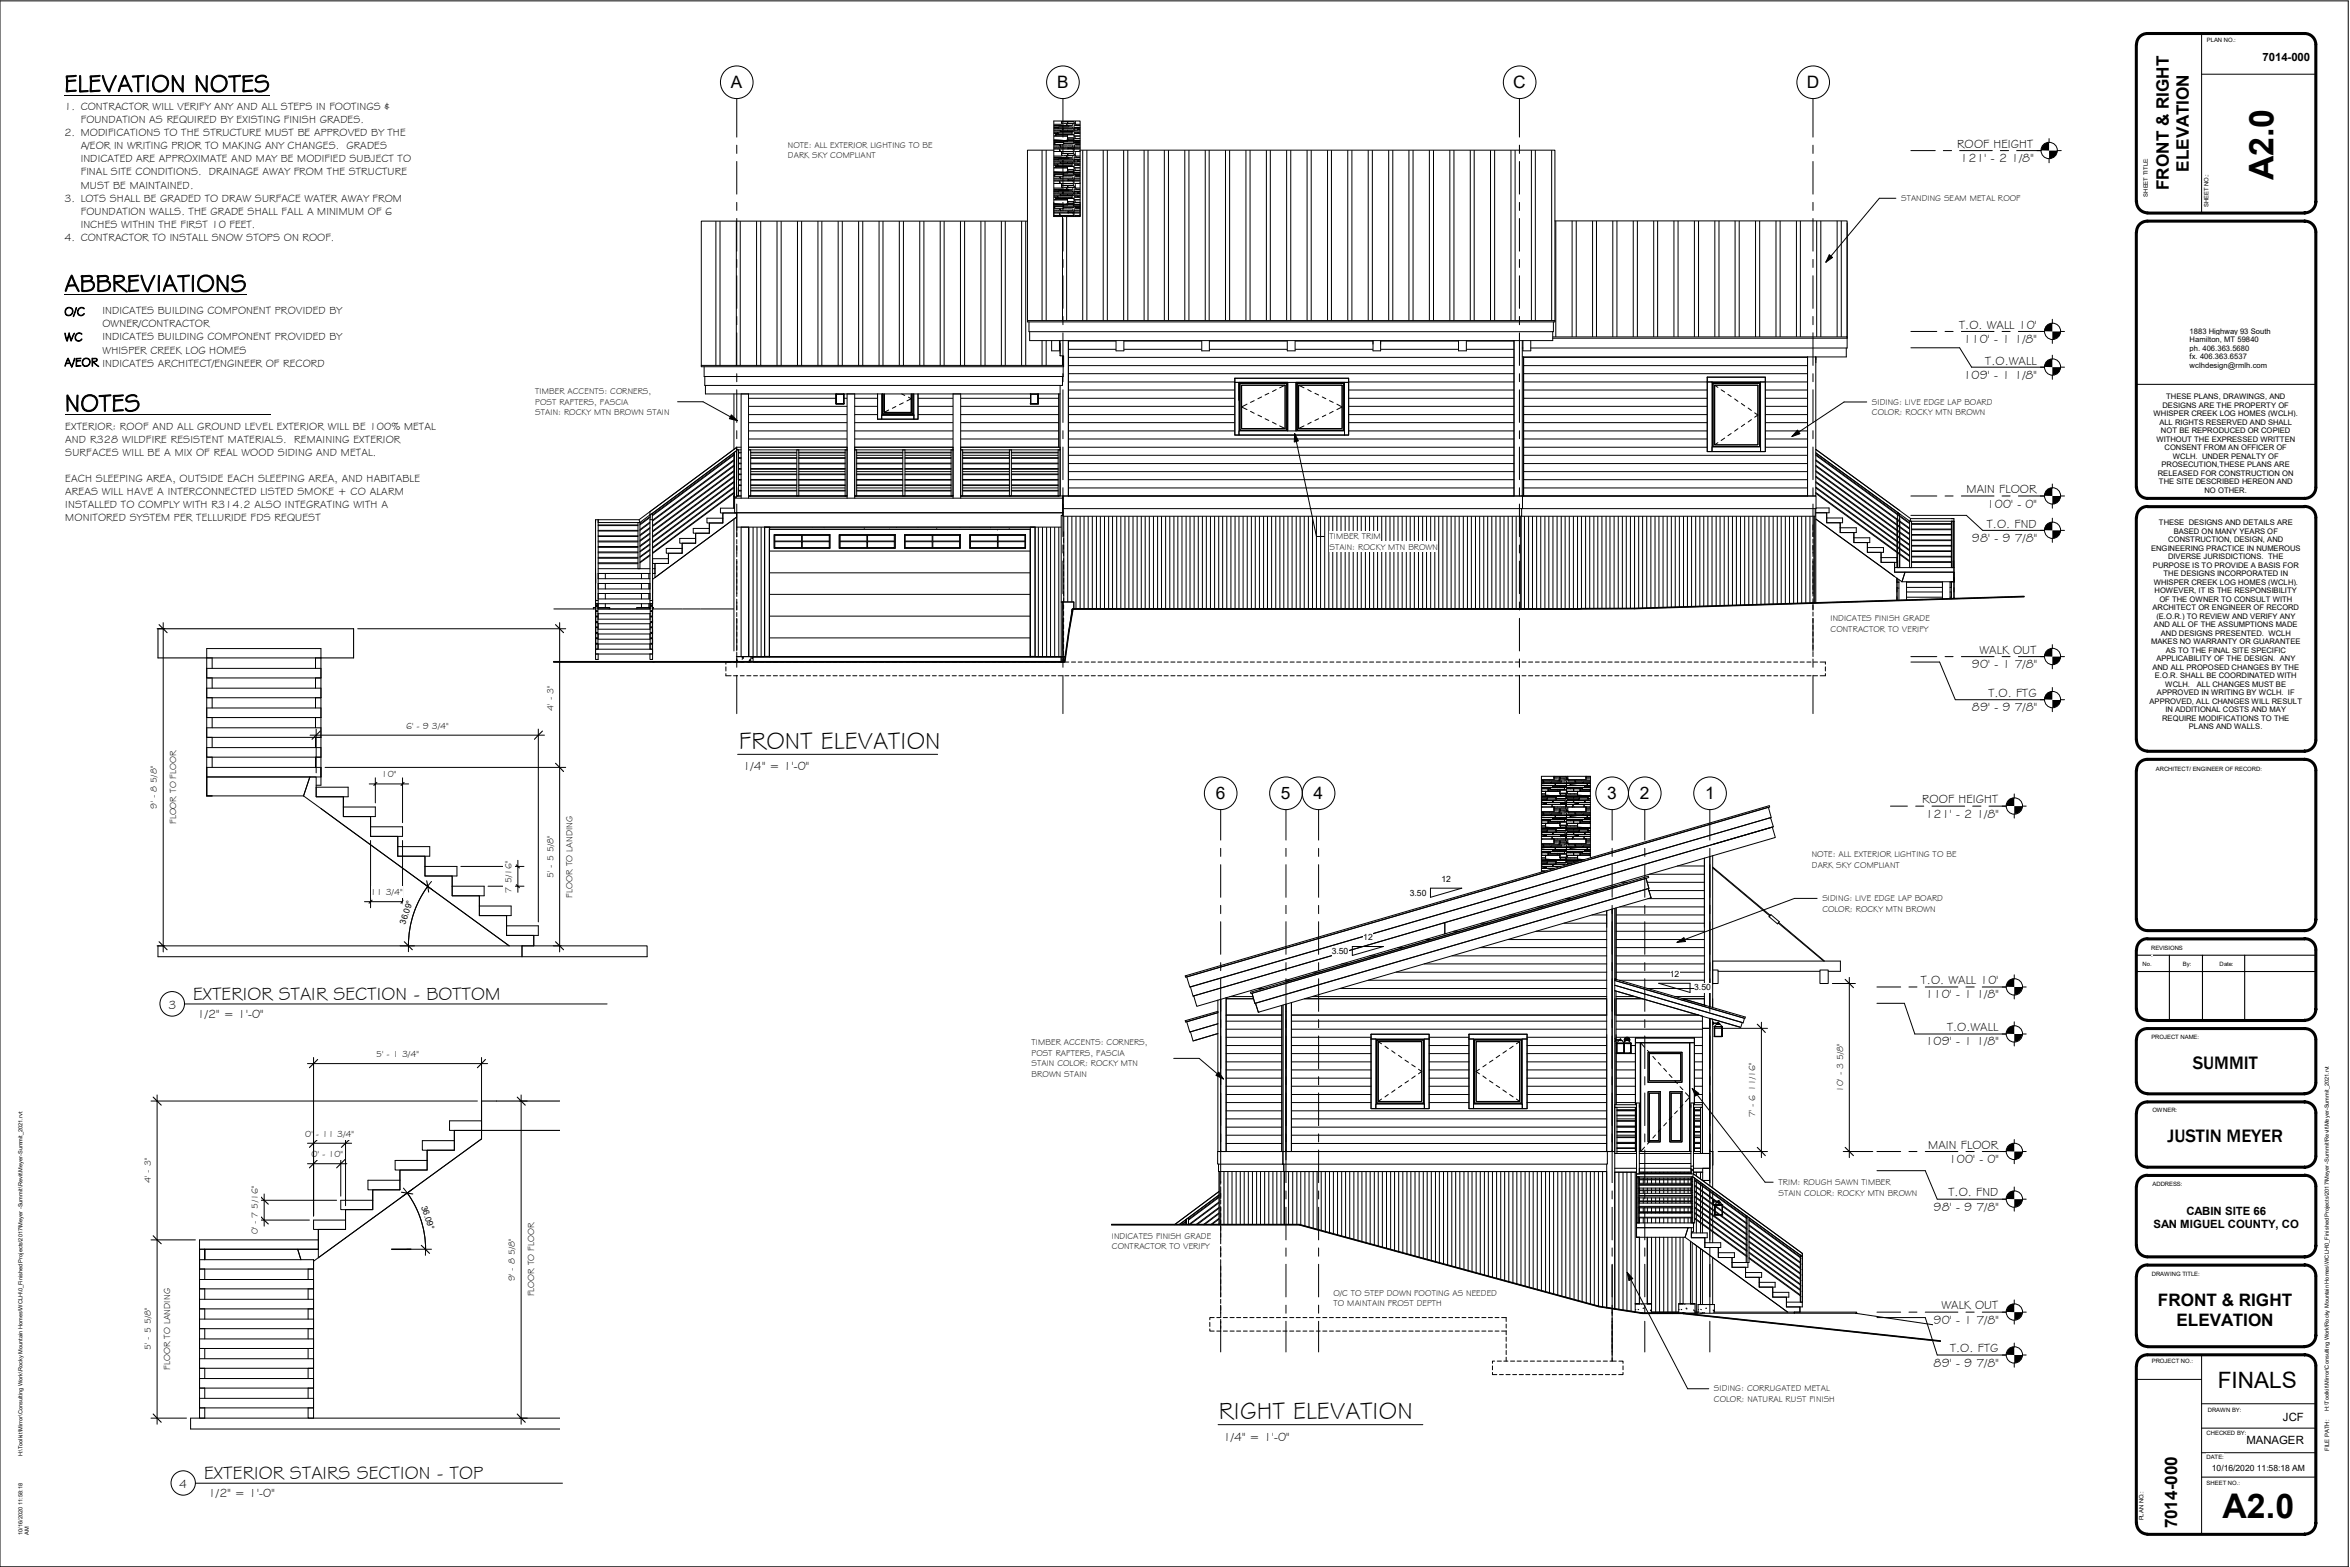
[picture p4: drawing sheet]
<svg xmlns="http://www.w3.org/2000/svg" width="914mm" height="610mm" viewBox="0 0 914 610" stroke-linecap="round" stroke-linejoin="round" font-family="sans-serif">
<defs><g id="words">
<g font-size="13.2">
<text x="884.6" y="70.2" transform="rotate(-90 884.6 70.2)">A2.0</text>
<text x="864.8" y="590.6">A2.0</text>
</g>
<g font-size="9.5">
<text x="25.1" y="35.6">ELEVATION NOTES</text>
<text x="25.1" y="113.4">ABBREVIATIONS</text>
<text x="25.2" y="159.9">NOTES</text>
<text x="287.4" y="291.4">FRONT ELEVATION</text>
<text x="474.3" y="552.2">RIGHT ELEVATION</text>
</g>
<text font-size="8.8" x="862.9" y="540.1">FINALS</text>
<g font-size="7.2">
<text x="75.1" y="388.9">EXTERIOR STAIR SECTION -</text>
<text x="165.9" y="388.9">BOTTOM</text>
<text x="853.2" y="415.9">SUMMIT</text>
<text x="843.4" y="444.3">JUSTIN MEYER</text>
<text x="79.4" y="575.3">EXTERIOR STAIRS SECTION</text>
<text x="169.9" y="575.3">-</text>
<text x="175" y="575.3">TOP</text>
</g>
<g font-size="6.7">
<text x="284.4" y="34.4">A</text>
<text x="411.3" y="34.4">B</text>
<text x="588.8" y="34.4">C</text>
<text x="703.1" y="34.4">D</text>
<text x="851.7" y="66.8" transform="rotate(-90 851.7 66.8)">ELEVATION</text>
<text x="844" y="74" transform="rotate(-90 844 74)">FRONT &amp; RIGHT</text>
<text x="473.1" y="310.9">6</text>
<text x="498.4" y="310.9">5</text>
<text x="511.1" y="310.9">4</text>
<text x="625.3" y="310.9">3</text>
<text x="638" y="310.9">2</text>
<text x="663.4" y="310.9">1</text>
<text x="839.6" y="508.1">FRONT &amp; RIGHT</text>
<text x="846.8" y="515.8">ELEVATION</text>
<text x="847.1" y="594.6" transform="rotate(-90 847.1 594.6)">7014-000</text>
</g>
<g font-size="4.8">
<text x="761.6" y="57.5">ROOF HEIGHT</text>
<text x="762.8" y="63.1">121' -</text>
<text x="777.8" y="63.1">2 1/8&quot;</text>
<text x="25.1" y="122.8">O/C</text>
<text x="762.3" y="127.8">T.O. WALL 10'</text>
<text x="25.1" y="132.7">WC</text>
<text x="764" y="133.4">110' -</text>
<text x="779.1" y="133.4">1 1/8&quot;</text>
<text x="25.1" y="142.5">A/EOR</text>
<text x="772.5" y="141.8">T.O.WALL</text>
<text x="764" y="147.3">109' -</text>
<text x="779.1" y="147.3">1 1/8&quot;</text>
<text x="765.2" y="191.9">MAIN FLOOR</text>
<text x="773.1" y="197.4">100' -</text>
<text x="788.2" y="197.4">0&quot;</text>
<text x="773.1" y="205.2">T.O. FND</text>
<text x="767.2" y="210.8">98'</text>
<text x="775.9" y="210.8">-</text>
<text x="779.2" y="210.8">9 7/8&quot;</text>
<text x="770.2" y="254.4">WALK OUT</text>
<text x="767.2" y="259.9">90'</text>
<text x="775.9" y="259.9">-</text>
<text x="779.2" y="259.9">1 7/8&quot;</text>
<text x="773.7" y="271.1">T.O. FTG</text>
<text x="767.2" y="276.7">89'</text>
<text x="775.9" y="276.7">-</text>
<text x="779.2" y="276.7">9 7/8&quot;</text>
<text x="289.1" y="299.6">1/4&quot; = 1'-</text>
<text x="310.5" y="299.6">0&quot;</text>
<text x="747.9" y="312.5">ROOF HEIGHT</text>
<text x="749.2" y="318.1">121' -</text>
<text x="764.3" y="318.1">2 1/8&quot;</text>
<text x="747.4" y="382.9">T.O. WALL 10'</text>
<text x="749.2" y="388.4">110' -</text>
<text x="764.3" y="388.4">1 1/8&quot;</text>
<text x="65.5" y="392.3">3</text>
<text x="76.7" y="395.9">1/2&quot; = 1'-</text>
<text x="98.1" y="395.9">0&quot;</text>
<text x="757.6" y="401.2">T.O.WALL</text>
<text x="749.2" y="406.7">109' -</text>
<text x="764.3" y="406.7">1 1/8&quot;</text>
<text x="750.3" y="446.9">MAIN FLOOR</text>
<text x="758.3" y="452.5">100' -</text>
<text x="773.3" y="452.5">0&quot;</text>
<text x="758.2" y="465.4">T.O. FND</text>
<text x="752.3" y="471">98'</text>
<text x="761" y="471">-</text>
<text x="764.3" y="471">9 7/8&quot;</text>
<text x="755.4" y="509.4">WALK OUT</text>
<text x="752.3" y="514.9">90'</text>
<text x="761" y="514.9">-</text>
<text x="764.3" y="514.9">1 7/8&quot;</text>
<text x="758.8" y="526.1">T.O. FTG</text>
<text x="752.3" y="531.6">89'</text>
<text x="761" y="531.6">-</text>
<text x="764.3" y="531.6">9 7/8&quot;</text>
<text x="475.9" y="560.4">1/4&quot; = 1'-0&quot;</text>
<text x="69.8" y="578.8">4</text>
<text x="81" y="582.3">1/2&quot; = 1'</text>
<text x="100.8" y="582.3">-</text>
<text x="102.4" y="582.3">0&quot;</text>
</g>
<g font-size="4.4">
<text x="880.4" y="23.8">7014-000</text>
<text x="850.7" y="472.5">CABIN SITE 66</text>
<text x="837.9" y="477.7">SAN MIGUEL COUNTY, CO</text>
<text x="888.3" y="552.7">JCF</text>
<text x="874.1" y="561.8">MANAGER</text>
</g>
<g font-size="4.2">
<text x="25.1" y="42.8">1.</text>
<text x="31.4" y="42.8">CONTRACTOR WILL VERIFY ANY AND ALL STEPS IN FOOTINGS &amp;</text>
<text x="31.4" y="47.9">FOUNDATION AS REQUIRED BY EXISTING FINISH GRADES.</text>
<text x="25.1" y="53">2.</text>
<text x="31.4" y="53">MODIFICATIONS TO THE STRUCTURE MUST BE APPROVED BY THE</text>
<text x="31.4" y="58.1">A/EOR IN WRITING PRIOR TO MAKING ANY CHANGES. GRADES</text>
<text x="31.4" y="63.2">INDICATED ARE APPROXIMATE AND MAY BE MODIFIED SUBJECT TO</text>
<text x="31.4" y="68.2">FINAL SITE CONDITIONS. DRAINAGE AWAY FROM THE STRUCTURE</text>
<text x="31.4" y="73.4">MUST BE MAINTAINED.</text>
<text x="25.1" y="78.5">3.</text>
<text x="31.4" y="78.5">LOTS SHALL BE GRADED TO DRAW SURFACE WATER AWAY FROM</text>
<text x="31.4" y="83.6">FOUNDATION WALLS. THE GRADE SHALL FALL A MINIMUM OF 6</text>
<text x="31.4" y="88.6">INCHES WITHIN THE FIRST 10 FEET.</text>
<text x="25.1" y="93.7">4.</text>
<text x="31.4" y="93.7">CONTRACTOR TO INSTALL SNOW STOPS ON ROOF.</text>
<text x="39.9" y="122.3">INDICATES BUILDING COMPONENT PROVIDED BY</text>
<text x="39.9" y="127.3">OWNER/CONTRACTOR</text>
<text x="39.9" y="132.4">INDICATES BUILDING COMPONENT PROVIDED BY</text>
<text x="39.9" y="137.6">WHISPER CREEK LOG HOMES</text>
<text x="39.9" y="142.7">INDICATES ARCHITECT/ENGINEER OF RECORD</text>
<text x="25.4" y="167.2">EXTERIOR: ROOF AND ALL GROUND LEVEL EXTERIOR WILL BE 100% METAL</text>
<text x="25.4" y="172.3">AND R328 WILDFIRE RESISTENT MATERIALS. REMAINING EXTERIOR</text>
<text x="25.4" y="177.4">SURFACES WILL BE A MIX OF REAL WOOD SIDING AND METAL.</text>
<text x="25.4" y="187.5">EACH SLEEPING AREA, OUTSIDE EACH SLEEPING AREA, AND HABITABLE</text>
<text x="25.4" y="192.6">AREAS WILL HAVE A INTERCONNECTED LISTED SMOKE + CO ALARM</text>
<text x="25.4" y="197.7">INSTALLED TO COMPLY WITH R314.2 ALSO INTEGRATING WITH A</text>
<text x="25.4" y="202.7">MONITORED SYSTEM PER TELLURIDE FDS REQUEST</text>
</g>
<g font-size="3.6">
<text x="215.3" y="276.4" transform="rotate(-90 215.3 276.4)">4' - 3&quot;</text>
<text x="158" y="283.5">6' - 9 3/4&quot;</text>
<text x="148.5" y="302.4">10&quot;</text>
<text x="61" y="314.5" transform="rotate(-90 61 314.5)">9' - 8 5/8&quot;</text>
<text x="68.5" y="320.6" transform="rotate(-90 68.5 320.6)">FLOOR TO FLOOR</text>
<text x="215.3" y="341.5" transform="rotate(-90 215.3 341.5)">5' - 5 5/8&quot;</text>
<text x="199.1" y="347.2" transform="rotate(-90 199.1 347.2)">7 5/16&quot;</text>
<text x="144.2" y="348.2">11 3/4&quot;</text>
<text x="222.8" y="349.2" transform="rotate(-90 222.8 349.2)">FLOOR TO LANDING</text>
<text x="146.4" y="411.2">5' - 1 3/4&quot;</text>
<text x="717.1" y="424.8" transform="rotate(-90 717.1 424.8)">10' - 3 5/8&quot;</text>
<text x="682.9" y="434.7" transform="rotate(-90 682.9 434.7)">7' - 6 11/16&quot;</text>
<text x="118.8" y="442.2">0' - 11 3/4&quot;</text>
<text x="121.2" y="450.2">0' - 10&quot;</text>
<text x="58.7" y="460.2" transform="rotate(-90 58.7 460.2)">4' - 3&quot;</text>
<text x="100.3" y="480.2" transform="rotate(-90 100.3 480.2)">0' - 7 5/16&quot;</text>
<text x="200.3" y="498.3" transform="rotate(-90 200.3 498.3)">9' - 8 5/8&quot;</text>
<text x="207.9" y="504.4" transform="rotate(-90 207.9 504.4)">FLOOR TO FLOOR</text>
<text x="58.7" y="525.3" transform="rotate(-90 58.7 525.3)">5' - 5 5/8&quot;</text>
<text x="66.2" y="532.9" transform="rotate(-90 66.2 532.9)">FLOOR TO LANDING</text>
</g>
<g font-size="3.4">
<text x="306.6" y="57.4">NOTE: ALL EXTERIOR LIGHTING TO BE</text>
<text x="306.6" y="61.6">DARK SKY COMPLIANT</text>
<text x="208.3" y="153.3">TIMBER ACCENTS: CORNERS,</text>
<text x="208.3" y="157.4">POST RAFTERS, FASCIA</text>
<text x="208.3" y="161.5">STAIN: ROCKY MTN BROWN STAIN</text>
<text x="728.4" y="157.4">SIDING: LIVE EDGE LAP BOARD</text>
<text x="728.4" y="161.5">COLOR: ROCKY MTN BROWN</text>
<text x="517.3" y="209.7">TIMBER TRIM</text>
<text x="517.3" y="213.9">STAIN: ROCKY MTN BROWN</text>
<text x="712.3" y="241.7">INDICATES FINISH GRADE</text>
<text x="712.3" y="245.9">CONTRACTOR TO VERIFY</text>
<text x="705" y="333.3">NOTE: ALL EXTERIOR LIGHTING TO BE</text>
<text x="705" y="337.5">DARK SKY COMPLIANT</text>
<text x="709.1" y="350.6">SIDING: LIVE EDGE LAP BOARD</text>
<text x="709.1" y="354.8">COLOR: ROCKY MTN BROWN</text>
<text x="401.4" y="406.7">TIMBER ACCENTS: CORNERS,</text>
<text x="401.4" y="410.8">POST RAFTERS, FASCIA</text>
<text x="401.4" y="414.9">STAIN COLOR: ROCKY MTN</text>
<text x="401.4" y="419">BROWN STAIN</text>
<text x="692" y="461">TRIM: ROUGH SAWN TIMBER</text>
<text x="692" y="465.2">STAIN COLOR: ROCKY MTN BROWN</text>
<text x="432.6" y="481.9">INDICATES FINISH GRADE</text>
<text x="432.6" y="486.1">CONTRACTOR TO VERIFY</text>
<text x="518.9" y="504.1">O/C TO STEP DOWN FOOTING AS NEEDED</text>
<text x="518.9" y="508.3">TO MAINTAIN FROST DEPTH</text>
<text x="666.9" y="541.3">SIDING: CORRUGATED METAL</text>
<text x="666.9" y="545.4">COLOR: NATURAL RUST FINISH</text>
</g>
<g font-size="3.3">
<text x="739.7" y="78.1">STANDING SEAM METAL ROOF</text>
<text x="560.8" y="343.1">12</text>
<text x="548.6" y="348.4">3.50</text>
<text x="157.6" y="359.8" transform="rotate(-72 157.6 359.8)">36.09°</text>
<text x="530.4" y="365.7">12</text>
<text x="518.2" y="371">3.50</text>
<text x="649.7" y="380.1">12</text>
<text x="659.2" y="385.3">3.50</text>
<text x="163.9" y="469.4" transform="rotate(72 163.9 469.4)">36.09°</text>
<text x="860.6" y="572.1">10/16/2020 11:58:18 AM</text>
</g>
<g font-size="3">
<text x="852" y="129.9">1883 Highway 93 South</text>
<text x="852" y="133.2">Hamilton, MT 59840</text>
<text x="852" y="136.5">ph. 406.363.5680</text>
<text x="852" y="139.8">fx. 406.363.6537</text>
<text x="852" y="143.1">wclhdesign@rmlh.com</text>
<text x="842.9" y="155.3">THESE PLANS, DRAWINGS, AND</text>
<text x="837.9" y="161.9">WHISPER CREEK LOG HOMES (WCLH).</text>
<text x="841.4" y="158.6">DESIGNS ARE THE PROPERTY OF</text>
<text x="840.2" y="165.2">ALL RIGHTS RESERVED AND SHALL</text>
<text x="839" y="171.8">WITHOUT THE EXPRESSED WRITTEN</text>
<text x="840.8" y="168.5">NOT BE REPRODUCED OR COPIED</text>
<text x="842.3" y="175.1">CONSENT FROM AN OFFICER OF</text>
<text x="845.5" y="178.4">WCLH. UNDER PENALTY OF</text>
<text x="839.6" y="185">RELEASED FOR CONSTRUCTION ON</text>
<text x="841.1" y="181.7">PROSECUTION,THESE PLANS ARE</text>
<text x="840.1" y="188.3">THE SITE DESCRIBED HEREON AND</text>
<text x="857.8" y="191.6">NO OTHER.</text>
<text x="840.1" y="204.4">THESE DESIGNS AND DETAILS ARE</text>
<text x="845.8" y="207.7">BASED ON MANY YEARS OF</text>
<text x="837" y="214.3">ENGINEERING PRACTICE IN NUMEROUS</text>
<text x="843.7" y="211">CONSTRUCTION, DESIGN, AND</text>
<text x="837.7" y="220.9">PURPOSE IS TO PROVIDE A BASIS FOR</text>
<text x="843.6" y="217.6">DIVERSE JURISDICTIONS. THE</text>
<text x="838" y="227.5">WHISPER CREEK LOG HOMES (WCLH).</text>
<text x="841.8" y="224.2">THE DESIGNS INCORPORATED IN</text>
<text x="838.4" y="230.8">HOWEVER, IT IS THE RESPONSIBILITY</text>
<text x="837.6" y="237.4">ARCHITECT OR ENGINEER OF RECORD</text>
<text x="840.2" y="234.1">OF THE OWNER TO CONSULT WITH</text>
<text x="838.1" y="244.1">AND ALL OF THE ASSUMPTIONS MADE</text>
<text x="839" y="240.7">(E.O.R.) TO REVIEW AND VERIFY ANY</text>
<text x="837" y="250.7">MAKES NO WARRANTY OR GUARANTEE</text>
<text x="840.7" y="247.4">AND DESIGNS PRESENTED. WCLH</text>
<text x="839" y="257.3">APPLICABILITY OF THE DESIGN. ANY</text>
<text x="842.7" y="254">AS TO THE FINAL SITE SPECIFIC</text>
<text x="837.5" y="260.6">AND ALL PROPOSED CHANGES BY THE</text>
<text x="838.5" y="263.9">E.O.R. SHALL BE COORDINATED WITH</text>
<text x="842.5" y="267.2">WCLH.</text>
<text x="854.8" y="267.2">ALL CHANGES MUST BE</text>
<text x="836.4" y="273.8">APPROVED, ALL CHANGES WILL RESULT</text>
<text x="839.3" y="270.5">APPROVED IN WRITING BY WCLH. IF</text>
<text x="841.3" y="280.4">REQUIRE MODIFICATIONS TO THE</text>
<text x="842.6" y="277.1">IN ADDITIONAL COSTS AND MAY</text>
<text x="851.7" y="283.7">PLANS AND WALLS.</text>
</g>
<g font-size="2.3">
<text x="858.7" y="16.4">PLAN NO.:</text>
<text x="835.7" y="76.5" transform="rotate(-90 835.7 76.5)">SHEET TITLE:</text>
<text x="859.4" y="80.7" transform="rotate(-90 859.4 80.7)">SHEET NO.:</text>
<text x="838.9" y="299.8">ARCHITECT/ ENGINEER OF RECORD:</text>
<text x="837" y="369.6">REVISIONS</text>
<text x="833.7" y="375.8">No.</text>
<text x="837" y="372.2">:</text>
<text x="849.4" y="375.8">By:</text>
<text x="863.7" y="375.8">Date:</text>
<text x="837.1" y="404.3">PROJECT NAME:</text>
<text x="837.5" y="432.7">OWNER:</text>
<text x="837.5" y="461.5">ADDRESS:</text>
<text x="837.3" y="496.5">DRAWING TITLE:</text>
<text x="837.3" y="530.4">PROJECT NO.:</text>
<text x="859" y="549.2">DRAWN BY:</text>
<text x="858.6" y="558.4">CHECKED BY:</text>
<text x="858.6" y="567.7">DATE:</text>
<text x="906.3" y="564.4" transform="rotate(-90 906.3 564.4)">FILE PATH:</text>
<text x="858.6" y="577.6">SHEET NO.:</text>
<text x="834.1" y="591.5" transform="rotate(-90 834.1 591.5)">PLAN NO.:</text>
</g>
<g font-size="2.2">
<text x="906.2" y="548.8" transform="rotate(-90 906.2 548.8)">H:\Toolkit\Mirror\Consulting Work\Rocky Mountain Homes\WCLH\0_Finished Projects\2017\Meyer -Summit\Revit\Meyer-Summit_2021.rvt</text>
<text x="8.8" y="566.6" transform="rotate(-90 8.8 566.6)">H:\Toolkit\Mirror\Consulting Work\Rocky Mountain Homes\WCLH\0_Finished Projects\2017\Meyer -Summit\Revit\Meyer-Summit_2021.rvt</text>
<text x="8.8" y="597.2" transform="rotate(-90 8.8 597.2)">10/16/2020 11:58:18</text>
<text x="11.3" y="597.2" transform="rotate(-90 11.3 597.2)">AM</text>
</g>
</g></defs>
<g fill="none" stroke="#000" stroke-width=".39">
<path d="M405.5 58.4v66.3M407.1 58.4v66.3M410 57.2h7.9v.7h2.4h-2.4v1h2.4M410 58.4h-10.2v66.3M410 56.5h7.4v.7M410 49.4h7.4v.5M410 58.9h7.7M410 49.6h1.8M410 49.9h10.3M410 50.6h10.3M410 51.9h1.6M410 52.9h5.4"/>
<path d="M410 54.7h10.3M410 54.9h7.7M410 55.5h3.9M410 56h.3M410.5 55.5l-.2 .7zM410.8 52.4h.1M410.8 51.9v1M410.8 52.4h7.1M411.6 51.9l.2 .3h5.6v.2M411.6 51.4v.5M412.1 49.4l-.5 .5M412.3 56.5l.5 .7"/>
<path d="M412.3 57.9v1M412.3 58.7l.5 .2M412.6 50.6v.8v-.3h2.8M412.6 54.7v.2M412.6 51.1h5.1v.3h-7.7M413.1 47.1h.1M413.1 47.3h4.8v1h2.4M413.1 59.7h4.8v1h2.4M413.1 47.1v1.2h-3.1M413.1 58.9v1.8h-3.1M413.6 49.9v.7M413.6 50.4l-.3 .2"/>
<path d="M413.9 54.9v1.3h-3.9M414.4 52.2v.2M415.1 48.1v.8M415.4 51.1v-.5h2v.5M415.4 50.6v.5M415.4 52.4v1.3M415.4 59.7l.2 .8M415.4 53.7l.2 .7M415.4 54.7l.2 .2M415.6 48.1l-.2-.8h-2.3v.8h4.8M415.6 54.4l-1 .3-4.6-.3M415.6 57.7h.1"/>
<path d="M415.6 57.2v.7M415.6 54.4h2.3M415.9 48.9v.5M417.2 51.4v.8M417.4 48.1v.8h-7.4M417.4 57.9l.3 .3v1.5M417.7 54.9h.1M417.7 57.7v.2h-7.7M417.7 47.1v.2M417.7 53.7v.7M417.7 54.7v.2M417.7 55.7v.3h-3.8"/>
<path d="M417.7 54.9l.2 .8h-4M417.9 49.6h2.4M417.9 52.9h2.4M417.9 47.8h.5M418.2 52.9l.2 1h1M418.2 51.4v.5M418.2 54.7v.2M418.2 55.5v.5h2.1M418.4 47.1h.1M418.4 56v.2h1.9M418.4 47.1v1.2M418.4 58.9v1.8"/>
<path d="M418.7 48.3v.6M419.4 49.9v.5M419.4 51.4v.5M419.4 50.4l.9 .1M419.4 50.4l-.2 .2M420.2 58.7v.2zM420.3 56.5h-2.4v.2l.3 .5h2.1h-2.4v.5h-2.3M420.3 51.9h-2.4v1.8h-2.5M420.3 53.9h-2.4v.8M420.3 54.9h-2.4v.6h2.4M420.3 48.9h-2.4v2.5h2.4M420.3 58.4h184.7v66.3h-205.2"/>
<path d="M421.3 58.4v66.3M422.9 58.4v66.3M429.3 58.4v66.3M430.9 58.4v66.3M437.2 58.4v66.3M438.8 58.4v66.3M445.2 58.4v66.3M446.7 58.4v66.3M453.1 58.4v66.3M454.7 58.4v66.3M461 58.4v66.3M462.6 58.4v66.3"/>
<path d="M469 58.4v66.3M470.5 58.4v66.3M476.8 58.4v66.3M478.5 58.4v66.3M484.8 58.4v66.3M486.4 58.4v66.3M492.8 58.4v66.3M494.3 58.4v66.3M500.6 58.4v66.3M502.2 58.4v66.3M508.6 58.4v66.3M510.2 58.4v66.3"/>
<path d="M516.6 58.4v66.3M518.1 58.4v66.3M524.4 58.4v66.3M526 58.4v66.3M532.4 58.4v66.3M534 58.4v66.3M540.3 58.4v66.3M542 58.4v66.3M548.2 58.4v66.3M549.8 58.4v66.3M556.2 58.4v66.3M557.8 58.4v66.3"/>
<path d="M564.1 58.4v66.3M565.7 58.4v66.3M572.1 58.4v66.3M573.6 58.4v66.3M580 58.4v66.3M581.6 58.4v66.3M587.9 58.4v66.3M589.5 58.4v66.3M595.9 58.4v66.3M597.4 58.4v66.3M603.8 58.4v66.3M410 73.7h5.9v.5h-5.9"/>
<path d="M410 69.6h10.3M410 68.8h7.4v.8M410 75.4h7.4v.5M410 71.4h7.7M410 62h1.8M410 74.4h1.8M410 61.7h7.4M410 62.2h10.3M410 74.7h10.3M410 63h10.3M410 64.3h1.6M410 76.7h1.6"/>
<path d="M410 65.3h5.4M410 79.2l4.6 .3 1-.3M410 67.1h10.3M410 79.5h5.4M410 67.3h7.7M410 79.8h7.7M410 67.8h3.9M410 68.3h.3M410.5 67.8l-.2 .8zM410.8 64.8h.1M410.8 77.2h.1M410.8 77.2h7.1v1.3h-2.5"/>
<path d="M410.8 64.3v1M410.8 64.8h7.1M411.6 74.7l.5-.5h5.3v.5h-3.8M411.6 76.7l.2 .3h5.6v.2h-3v-.2v.2h-3.6M411.6 64.3l.2 .2h5.6v.3M411.6 63.8v.5M411.6 76.2v.5M412.1 61.7l-.5 .5M412.3 76.2h.3v-.8v.8M412.3 68.8l.5 .8M412.3 70.4v1M412.3 71.1l.5 .3"/>
<path d="M412.6 63v.8M412.6 67.1v.2M412.6 79.5v.3M412.6 63.5h5.1v.3h-7.7M413.1 72.9v.3h-3.1M413.1 72.9h4.3v.8h-2.3v-.8M413.1 72.1h4.8v.8h-1M413.1 60.5h4.8M413.1 71.4v1.5M413.6 62.2v.8M413.6 74.7v.7M413.6 74.7l-.3 .7 .3-.2"/>
<path d="M413.6 62.7l-.3 .3M413.9 67.3v1.3h-3.9M414.4 64.5v.3M415.1 60.5v.7M415.1 73.2v.5h-.2M415.4 75.9v-.5v.5h-2.8h5.1v.3h-7.7M415.4 78.5h2.3v.7h-2.1M415.4 63v.5M415.4 64.8v1.2M415.4 72.1l.2 .8M415.4 78.5l.2 .7M415.4 66l.2 .8"/>
<path d="M415.4 67.1l.2 .2M415.4 79.5l.2 .3M415.4 77.7h-5.4h.8v-1v1h4.6v-.5v1.3M415.6 66.8l-1 .3-4.6-.2M415.6 70.1h.1M415.6 79.2h2.3v.3h-2.5M415.6 69.6v.8M415.6 70.1h2.3M415.6 66.8h2.3M415.9 61.2v.5M417.2 76.2v.8h-1.8M417.2 63.8v.7"/>
<path d="M417.4 60.5v.7h-7.4M417.4 61.7v.5M417.4 63v.5M417.4 70.4l.3 .2v1.5M417.7 67.3h.1M417.7 79.8h.1M417.7 70.1v.3h-7.7M417.7 66v.8M417.7 67.1v.2M417.7 68.1v.2h-3.8M417.7 79.5v.3M417.7 67.3l.2 .8h-4"/>
<path d="M417.7 79.8l.2 .7h-4M417.9 74.7v.7h-3M417.9 72.6h.5v.6h-.5zM417.9 66.3v.8M417.9 69.6v1.8h2.4M417.9 70.4h2.4M417.9 62h2.4M417.9 74.4h2.4M417.9 75.4h2.4M417.9 65.3h2.4M417.9 66.3h2.4M417.9 60.2h.5"/>
<path d="M418.2 76.2v.5h1.2v-.5v.5M418.2 63.8v.5M418.2 67.1v.2M418.2 67.8v.5h2.1M418.2 79.5v.3M418.2 77.7l.2 1M418.2 65.3l.2 1M418.4 68.3v.3h1.9M418.4 71.4v1.8h1.9M418.7 60.7v.5M418.7 73.2v.5M419.4 62.2v.5"/>
<path d="M419.4 63.8v.5M419.4 62.7l.9 .1M419.4 75.2l.9 .1M419.4 74.7l-.2 .7zM419.4 62.7l-.2 .3M420.3 68.8h-2.4l.3 .8M420.3 71.1l-.1 .3M420.3 79.5h-2.4v-.8h2.4v5.5h-10.3v-37.1h10.3v37.1M420.3 64.3h-2.4v1.7h-2.5M420.3 67.3h-2.4v.5h2.4M420.3 76.7h-2.4v1h2.4M420.3 79.8h-2.4v.5h2.4"/>
<path d="M420.3 61.2h-2.4v2.6h2.4M420.3 73.7h-2.4v2.5h2.4M278.6 86v56.2M280.2 86v56.2M286.5 86v56.2M288 86v56.2M294.4 86v56.2M296 86v56.2M302.3 86v56.2M304 86v56.2M310.3 86v56.2M311.9 86v56.2"/>
<path d="M318.3 86v56.2M319.8 86v56.2M326.1 86v56.2M327.7 86v56.2M334.1 86v56.2M335.7 86v56.2M342.1 86v56.2M343.6 86v56.2M349.9 86v56.2M351.5 86v56.2M357.9 86v56.2M359.5 86v56.2"/>
<path d="M365.8 86v56.2M367.4 86v56.2M373.7 86v56.2M375.3 86v56.2M381.7 86v56.2M383.3 86v56.2M389.6 86v56.2M391.2 86v56.2M397.5 86v56.2M399.1 86v56.2M399.8 86h-126.9v56.2M410 82.8h7.4l.3 1h-.8"/>
<path d="M410 82h10.3M410 81.3h7.4v.7M410 83.8h7.7v.4M410 80.8h.3M410.5 80.3l-.2 .7zM412.3 81.3l.5 .7M412.3 82.8v1M412.3 83.6l.5 .2M413.1 83.8v.4M413.4 84.2v40.5M415 84.2v40.5M415.6 82.6v.2h-.5"/>
<path d="M415.6 82v.8h2.1v-.2l-2.1-.1M415.6 82.5h.1M417.7 80.5v.3h-3.8v-1v.5h-3.9h3.9v.7h-3.9M417.9 82.3v.2h-.5M417.9 82v1.8h2.4M417.9 82.8h2.4M418.2 80.3v.5h2.1M418.4 80.8v.2h1.9M418.4 83.8v.4M420.3 81.3h-2.4l.3 .7M420.3 83.6l-.1 .2M605 85.9h113.7v45.2h-114.5"/>
<path d="M605.4 85.9v45.2M611.7 85.9v45.2M613.3 85.9v45.2M619.7 85.9v45.2M621.2 85.9v45.2M627.5 85.9v45.2M629.2 85.9v45.2M635.5 85.9v45.2M637.1 85.9v45.2M643.5 85.9v45.2M645 85.9v45.2M651.3 85.9v45.2"/>
<path d="M652.9 85.9v45.2M659.3 85.9v45.2M660.9 85.9v45.2M667.3 85.9v45.2M668.9 85.9v45.2M675.1 85.9v45.2M676.7 85.9v45.2M683.1 85.9v45.2M684.7 85.9v45.2M691 85.9v45.2M692.7 85.9v45.2M699 85.9v45.2"/>
<path d="M700.5 85.9v45.2M706.9 85.9v45.2M708.5 85.9v45.2M714.8 85.9v45.2M716.4 85.9v45.2M718.7 86.7v48.7h-123.1M400.4 125.2v3.8h204v-3.8M405.5 132.5v9.7M407.1 132.5v9.7M409.2 132.5v4h3v-4M412.5 138.1v.3h1.4v3.8h-141M412.5 132.5v5.9"/>
<path d="M413.4 138.4v3.8M415.7 132.5v60.5h173.4v-60.5v60.5M415.7 139h173.4M415.7 132.7h18.6M415.7 135.9h18.6M434.3 132.5v4h3v-4M437.3 132.7h30.3M437.3 135.9h30.3M467.6 132.5v4h3v-4M470.6 132.7h30.3M470.6 135.9h30.3M500.9 132.5v4h3v-4"/>
<path d="M503.9 132.7h30.3M503.9 135.9h30.3M534.2 132.5v4h3v-4M537.2 132.7h30.3M537.2 135.9h30.3M567.5 132.5v4h3.1v-4M570.6 132.7h18.5M570.6 135.9h18.5M592.3 135.4h.3M592.3 132.5v60.5h-3.2M592.6 132.5v4h3v-4M592.8 138.9v54.1h110.5v-54.1v54.1"/>
<path d="M592.8 139h110.5M604.2 131.6h114.5M604.2 129v3.5h-203.6v-3.5M605 124.7v.5h-205.2v-.5M718.4 135.4v3.5h-126.1M272.9 142.2v.5h141v-.5M274 142.7v3.8h139.7v-3.8M274.5 149.9v3.3h138M285.6 153.2v21.6M288.4 153.2v40.6M291.3 154.9h34M291.3 158.1h38.3"/>
<path d="M291.3 153.2v40.6M325.3 153.2v3.9h3.1M328.3 153.3v3.8M328.3 154.9h1.3M328.4 153.2l-3.1 .1v3.8l.2-3.8M328.4 157.1h.1M329.6 153.2v40.6M332.6 154.9h8.9M332.6 158.1h8.9M332.6 153.2v40.6M343.1 153.2v9.9h-1.6v-9.9v9.9h15.7v-9.9v9.9h-1.6v-9.9M343.4 153.2v7.8h11.9v-7.8v7.8h-11.9z"/>
<path d="M344 153.2v7.2h10.6v-7.2v7.2h-10.6zM345.8 159.5l-1.8 .9M348.6 158.2l-1.4 .6M350.9 153.2l1.1 .6M351.5 156.7l-1.5 .7M353.5 154.5l1.1 .6-1.7 .9M357.2 154.9h13.6M357.2 158.1h13.6M370.8 153.2v40.6M373.8 154.9h27.2M373.8 158.1h38.2M373.8 153.2v40.6"/>
<path d="M400.9 153.2l3.1 .1M400.9 157.1h3.1M400.9 157.1h.1M401.1 153.3l-.1 3.8M403.9 157.1v-3.8v3.8M403.9 154.9h8.1M404 153.2v3.9M412 153.2v20.8M412.5 149.9v43.1h176.6M413.4 146.5v3.4h-139.2v-3.4M415.7 142.2h173.4M415.7 145.4h173.4"/>
<path d="M415.7 148.6h64.8M415.7 151.7h64.8M415.7 154.9h64.8M415.7 158.1h64.8M480.5 147.2h44.3v22h-44.3zM480.5 147.2v22h1.6v-20.4M480.5 148.8h44.3M480.5 147.2h44.3v22h-1.6v-20.4h-18.9v18.8v-18.8M482.1 155.7v-6.9h19v18.8M482.4 149.2h18.3v18.2h-18.3zM483.1 149.9h16.9v16.8h-16.9zM485.2 157.2l-2.1 1.1 2.1 1"/>
<path d="M488 155.9l-1.4 .6M490.9 154.4l-1.4 .7M493.7 153l-1.4 .7M496.6 151.6l-1.5 .7M500 149.9l-2.1 1M504.7 149.2h18.2v18.2h-18.2zM505.3 149.9h16.9v16.8h-16.9zM505.3 149.9l2.1 1M508.8 151.6l1.4 .7M511.6 153l1.5 .7M514.5 154.4l1.4 .7M517.3 155.9l1.5 .6"/>
<path d="M520.2 157.2l2 1.1-2 1M524.8 148.6h64.3M524.8 151.7h64.3M524.8 154.9h64.3M524.8 158.1h64.3M592.8 142.2h110.5M592.8 145.4h110.5M592.8 148.6h110.5M592.8 151.7h71.5M592.8 154.9h71.5M592.8 158.1h71.5M664.3 146.7h22.6v29h-1.9v-27.1"/>
<path d="M664.3 146.7h22.6v29h-22.6zM664.3 146.7v29h1.9v-27.1M666.2 148.8h18.8M666.5 149.2h18.2v24.5h-18.2zM667.2 149.9h16.8v23.2h-16.8zM667.2 149.9l1.2 .8M669.7 151.6l1.4 .9M672.3 153.4l1.3 .9M675 155.2l1.2 .9M677.6 157l1.3 .9M680.2 158.8l1.3 .9M686.9 151.7h16.4"/>
<path d="M686.9 154.9h16.4M686.9 158.1h16.4M706.5 141.1v-2.2v54.1h-3.2M285.6 176.1v.7M285.6 177v1.9M285.6 179.2v1.8M285.8 176.6l-32 23.7M285.8 178.7l-31.9 23.7M285.8 179.1l-31.9 23.6M285.8 177l-32 23.7M286.6 175h1.8M286.6 175.3v18.1h-.8"/>
<path d="M286.6 174.1l-33.7 25v1.3l33.7-25.1M286.6 174h1.8M286.6 174.1l-37.9 28.1M286.6 175.3l-.8 .6v17.5M286.6 174v19.4h-.8M287.4 176.2h1M287.4 178.3h1M287.4 175.9h1M287.4 178.1h1M287.4 175v18h-.8h1.8M291.3 161.3h38.3M291.3 164.4h38.3"/>
<path d="M291.3 167.6h38.3M291.3 170.8h38.3M291.3 174h38.3M291.3 175h38.3v18h-.8v-18M292.1 175v18h-.8h38.3M292.1 177.1h17.9M292.1 176.2h17.9M292.1 178.3h17.9M292.1 175.9h17.9M292.1 178.1h17.9M310 175v18h.8v-18M310.8 175.9h18"/>
<path d="M310.8 178.1h18M310.8 177.1h18M310.8 176.2h18M310.8 178.3h18M332.6 175h38.2v18h-.7v-18M332.6 161.3h8.9M332.6 164.4h38.2M332.6 167.6h38.2M332.6 170.8h38.2M332.6 174h38.2M333.3 175v18h-.7h38.2M333.3 177.1h18"/>
<path d="M333.3 176.2h18M333.3 178.3h18M333.3 175.9h18M333.3 178.1h18M343.1 161.5h12.5v1.6h-12.5zM343.1 161.5h12.5M351.3 175v18h.8v-18M352.1 177.1h18M352.1 176.2h18M352.1 178.3h18M352.1 175.9h18M352.1 178.1h18"/>
<path d="M357.2 161.3h13.6M373.8 161.3h38.2M373.8 164.4h38.2M373.8 167.6h38.2M373.8 170.8h38.2M373.8 174h38.7M373.8 175h38.7v18h-.8v-18M374.6 175v18h-.8h38.3M374.6 175.9h18.2M374.6 178.1h18.2M374.6 177.1h18.2M374.6 176.2h18.2"/>
<path d="M374.6 178.3h18.2M392.8 175v18h.7v-18M393.5 175.9h18.2M393.5 178.1h18.2M393.5 177.1h18.2M393.5 176.2h18.2M393.5 178.3h18.2M415.7 161.3h64.8M415.7 164.4h64.8M415.7 167.6h64.8M415.7 170.8h173.4M415.7 174h173.4"/>
<path d="M415.7 177.1h173.4M482.1 167.6h41.1v1.6h-41.1zM486.6 160l1.4 .8M489.5 161.5l1.4 .6M492.3 162.9l1.4 .7M495.1 164.3l1.5 .7M497.9 165.7l2.1 1M507.4 165.7l-2.1 1M510.2 164.3l-1.4 .7M513.1 162.9l-1.5 .7M515.9 161.5l-1.4 .6M518.8 160l-1.5 .8"/>
<path d="M524.8 161.3h64.3M524.8 164.4h64.3M524.8 167.6h64.3M592.8 161.3h71.5M592.8 164.4h71.5M592.8 167.6h71.5M592.8 170.8h71.5M592.8 174h71.5M592.8 177.1h110.5M666.2 173.8h18.8v1.9h-18.8zM668.4 172.2l-1.2 .9M671.1 170.4l-1.4 1"/>
<path d="M673.6 168.7l-1.3 .8M676.2 166.8l-1.2 .9M678.9 165l-1.3 .9M681.5 163.2l-1.3 1M682.8 160.6l1.2 .9-1.2 .8M686.9 161.3h16.4M686.9 164.4h16.4M686.9 167.6h16.4M686.9 170.8h16.4M686.9 174h16.4M706.5 176.8l36.5 26.6M706.5 178.9l36.5 26.6"/>
<path d="M706.5 177.1l36.5 26.6M706.5 179.2l36.5 26.6M281.3 199.6v3.9h-6.2v-1.9h6.2M285.6 181.3v1.8M285.6 183.4v1.9M285.6 185.5v1.8M285.6 187.6v1.8M285.6 189.7v1.8M285.6 191.9v5.8M285.8 180.8l-31.9 23.7M285.8 183l-31.9 23.6M285.8 185.1l-31.9 23.6"/>
<path d="M285.8 187.2l-31.9 23.6M285.8 189.3l-31.9 23.6M285.8 191.4l-31.9 23.7M285.8 181.2l-31.9 23.6M285.8 183.3l-31.9 23.6M285.8 185.4l-31.9 23.6M285.8 187.5l-31.9 23.7M285.8 189.7l-31.9 23.6M285.8 191.8l-31.9 23.5M285.8 193h-.3v4.7M285.8 193.8h127.8v5.7h-127.8zM285.8 197.7h-5.5v1.9h6.3v1.6"/>
<path d="M286.7 199.5v6.8M287.4 180.4h1M287.4 182.5h1M287.4 184.7h1M287.4 186.8h1M287.4 188.9h1M287.4 191h1M287.4 180.2h1M287.4 182.3h1M287.4 184.4h1M287.4 186.5h1M287.4 188.6h1"/>
<path d="M287.4 190.8h1M292.1 183.5h17.9M292.1 189.8h17.9M292.1 180.4h17.9M292.1 182.5h17.9M292.1 184.7h17.9M292.1 186.8h17.9M292.1 188.9h17.9M292.1 191h17.9M292.1 180.2h17.9M292.1 182.3h17.9M292.1 184.4h17.9"/>
<path d="M292.1 186.5h17.9M292.1 188.6h17.9M292.1 190.8h17.9M310.8 180.2h18M310.8 182.3h18M310.8 184.4h18M310.8 186.5h18M310.8 188.6h18M310.8 190.8h18M310.8 183.5h18M310.8 189.8h18M310.8 180.4h18"/>
<path d="M310.8 182.5h18M310.8 184.7h18M310.8 186.8h18M310.8 188.9h18M310.8 191h18M333.3 183.5h18M333.3 189.8h18M333.3 180.4h18M333.3 182.5h18M333.3 184.7h18M333.3 186.8h18M333.3 188.9h18"/>
<path d="M333.3 191h18M333.3 180.2h18M333.3 182.3h18M333.3 184.4h18M333.3 186.5h18M333.3 188.6h18M333.3 190.8h18M352.1 183.5h18M352.1 189.8h18M352.1 180.4h18M352.1 182.5h18M352.1 184.7h18"/>
<path d="M352.1 186.8h18M352.1 188.9h18M352.1 191h18M352.1 180.2h18M352.1 182.3h18M352.1 184.4h18M352.1 186.5h18M352.1 188.6h18M352.1 190.8h18M374.6 180.2h18.2M374.6 182.3h18.2M374.6 184.4h18.2"/>
<path d="M374.6 186.5h18.2M374.6 188.6h18.2M374.6 190.8h18.2M374.6 183.5h18.2M374.6 189.8h18.2M374.6 180.4h18.2M374.6 182.5h18.2M374.6 184.7h18.2M374.6 186.8h18.2M374.6 188.9h18.2M374.6 191h18.2M393.5 180.2h18.2"/>
<path d="M393.5 182.3h18.2M393.5 184.4h18.2M393.5 186.5h18.2M393.5 188.6h18.2M393.5 190.8h18.2M393.5 183.5h18.2M393.5 189.8h18.2M393.5 180.4h18.2M393.5 182.5h18.2M393.5 184.7h18.2M393.5 186.8h18.2M393.5 188.9h18.2"/>
<path d="M393.5 191h18.2M415.7 180.3h173.4M415.7 183.5h173.4M415.7 186.6h173.4M415.7 189.8h173.4M592.4 197.9h114.2v-4.9h-114.2v4.9h-.3M592.8 180.3h110.5M592.8 183.5h110.5M592.8 186.6h110.5M592.8 189.8h110.5M703.3 193h-289.7v4.9h178.5v2.9h-178.5v-7.8v7.5h-.7v57v-2.1h-10.1v-50.3v50.3h-1.9M706.3 197.9v2.9h-114.2"/>
<path d="M706.5 181l36.5 26.6M706.5 183.1l36.5 26.6M706.5 185.3l36.5 26.5M706.5 187.4l36.5 26.6M706.5 189.5l36.5 26.6M706.5 191.6l36.5 26.6M706.5 197.9v36.6M706.5 181.4l36.5 26.5M706.5 183.5l36.5 26.6M706.5 185.6l36.5 26.6M706.5 187.7l36.5 26.6M706.5 189.8l36.5 26.6"/>
<path d="M706.5 191.9l36.5 26.6M706.6 197.6h5.1v1.9h-5.2h4.3v3.9h5.2v3.8h5.4v3.9h5.2v3.8h5.3v3.9h5.3v3.8h4.1l-1.2 3.7M710.8 199.5v3.9h6.2v-1.9h-6.2M738.3 199.9v-.6l.8 .6v.6M739.2 198.6l-32.7-23.8 37 27M739.2 200l-32.7-23.8 36.6 26.6M231.7 202.2v31.4h1v1.3h-1v-1.3M232.7 210.5h15.5M232.7 204.2h15.5M232.7 206.3h15.5M232.7 208.4h15.5M232.7 212.6h15.5"/>
<path d="M232.7 214.7h15.5M232.7 216.8h15.5M232.7 218.9h15.5M232.7 202.2h-1v1.1M232.7 202.2v31.4M232.7 204.5h15.5M232.7 206.6h15.5M232.7 208.7h15.5M232.7 210.8h15.5M232.7 212.9h15.5M232.7 215.1h15.5M232.7 217.2h15.5"/>
<path d="M232.7 219.3h15.5M232.7 202.2h16l.3 1.1M232.7 203.3h16.3M248.2 203.3v17.9M249 203.3v17.9M252.9 203.1l-3.9 2.9M252.9 205.2l-3.9 2.9M252.9 207.3l-3.9 2.9M252.9 209.5l-3.9 2.8M252.9 211.6l-3.9 2.9M252.9 213.7l-3.9 2.9M252.9 215.8l-3.9 2.9"/>
<path d="M252.9 203.5l-3.9 2.8M252.9 207.7l-3.9 2.9M252.9 205.6l-3.9 2.8M252.9 209.8l-3.9 2.9M252.9 211.9l-3.9 2.8M252.9 214l-3.9 2.8M252.9 216.2l-3.9 2.7M253 200.2v2M253 200.9l-4 3M253 200.2l-4 3.1M253 200.2l.8-.5v2.5M253 201.3l-4 2.9"/>
<path d="M254.8 219.2h5.3v-4h5.3v-3.9h5.3v-3.9h5.3v-3.9h5.3v-3.9h5.3v1.6l-31.8 23.5zM254.8 219.2v3.9h-.9M260.1 215.2v4h-6.2v-1.9h6.2M265.4 211.3v3.9h-6.2v-1.8h6.2M270.7 207.4v3.9h-6.2v-1.8h6.2M276 203.5v3.9h-6.3v-1.8h6.3M285.6 201.9v51.3M286.6 201.2l-32.7 24.2M286.7 205.1h126.2M286.7 207.3v1.6M286.7 209.9v1.6M286.7 212.4v1.6"/>
<path d="M286.7 215.1v1.6M286.7 217.6v1.6M288.4 205.1v50.3h2.9v-50.3M291.4 205.1v50.3h1.6h-6.3M293 205.1v52.4M294.6 205.1v50.3M296.2 205.1v50.3M299.4 205.1v50.4v-49.6h101.5v49.6v-50.4M299.4 205.9h101.5M299.4 214.4h101.5M299.7 205.1h.1M301.2 208h21.7v5.3h-21.7z"/>
<path d="M301.5 210.7h10.4v2.3h-10.4zM301.5 208.3h10.4v2.2h-10.4zM312.2 210.7h10.5v2.3h-10.5zM312.2 208.3h10.5v2.2h-10.5zM316.1 205.1h.1M320.7 205.1l-.2 .3M326.6 208h21.7v5.3h-21.7zM326.9 208.3h10.4v2.2h-10.4M326.9 210.7h10.4v2.3h-10.4v-2.3M326.9 208.3v2.2M336.2 205.3l.2 .4M337.6 210.7h10.4v2.3h-10.4z"/>
<path d="M337.6 208.3h10.4v2.2h-10.4zM346.2 205.7l-.1 .2M348.9 205.1l-.1 .2M352 208h21.6v5.3h-21.6zM352.2 210.7h10.5v2.3h-10.5zM352.2 208.3h10.5v2.2h-10.5zM357.1 205.1l.2 .2M362.5 205.8v.1M363 210.7h10.4v2.3h-10.4zM363 208.3h10.4v2.2h-10.4zM364.4 205.5l.2 .2M373.5 205.1l.1 .1"/>
<path d="M377.1 205.1h-.1M377.4 208h21.6v5.3h-21.6zM377.6 210.7h10.5v2.3h-10.5zM377.6 208.3h10.5v2.2h-10.5zM385.3 205.1l.2 .3M388.1 205.9h.1M388.4 210.7h10.4v2.3h-10.4zM388.4 208.3h10.4v2.2h-10.4zM392.7 205.6l.1 .3M404 205.1v50.3M405.6 205.1v50.3M407.2 205.1v50.3"/>
<path d="M408.8 205.1v50.3M410.4 205.1v50.3M412 205.1v50.3M413.9 206.8v1.7M413.9 209.5v1.6M413.9 212.1v1.5M413.9 214.6v1.6M413.9 217.3v1.5M413.9 219.8v1.6M413.9 200.8v33.4M415.5 200.8v33.4M417.1 200.8v33.4"/>
<path d="M418.7 200.8v36.1M420.3 200.8v36.1M421.8 200.8v36.1M423.4 200.8v36.1M425 200.8v36.1M426.6 200.8v36.1M428.2 200.8v36.1M429.8 200.8v36.1M431.4 200.8v36.1M432.9 200.8v36.1M434.5 200.8v36.1M436.1 200.8v36.1"/>
<path d="M437.7 200.8v36.1M439.3 200.8v36.1M440.9 200.8v36.1M442.5 200.8v36.1M444.1 200.8v36.1M445.6 200.8v36.1M447.2 200.8v36.1M448.8 200.8v36.1M450.4 200.8v36.1M452 200.8v36.1M453.6 200.8v36.1M455.2 200.8v36.1"/>
<path d="M456.8 200.8v36.1M458.3 200.8v36.1M459.9 200.8v36.1M461.5 200.8v36.1M463 200.8v36.1M464.7 200.8v36.1M466.3 200.8v36.1M467.9 200.8v36.1M469.4 200.8v36.1M471 200.8v36.1M472.6 200.8v36.1M474.2 200.8v36.1"/>
<path d="M475.7 200.8v36.1M477.4 200.8v36.1M479 200.8v36.1M480.6 200.8v36.1M482.1 200.8v36.1M483.7 200.8v36.1M485.3 200.8v36.1M486.9 200.8v36.1M488.4 200.8v36.1M490.1 200.8v36.1M491.7 200.8v36.1M493.2 200.8v36.1"/>
<path d="M494.8 200.8v36.1M496.4 200.8v36.1M498 200.8v36.1M499.5 200.8v36.1M501.1 200.8v36.1M502.8 200.8v36.1M504.4 200.8v36.1M505.9 200.8v36.1M507.5 200.8v36.1M509.1 200.8v36.1M510.7 200.8v36.1M512.2 200.8v36.1"/>
<path d="M513.8 200.8v36.1M515.5 200.8v36.1M517.1 200.8v36.1M518.6 200.8v36.1M520.2 200.8v36.1M521.8 200.8v36.1M523.4 200.8v36.1M524.9 200.8v36.1M526.5 200.8v36.1M528.2 200.8v36.1M529.7 200.8v36.1M531.3 200.8v36.1"/>
<path d="M532.9 200.8v36.1M534.5 200.8v36.1M536 200.8v36.1M537.6 200.8v36.1M539.2 200.8v36.1M540.9 200.8v36.1M542.4 200.8v36.1M544 200.8v36.1M545.6 200.8v36.1M547.2 200.8v36.1M548.7 200.8v36.1M550.3 200.8v36.1"/>
<path d="M551.9 200.8v36.1M553.6 200.8v36.1M555.1 200.8v36.1M556.7 200.8v36.1M558.3 200.8v36.1M559.8 200.8v36.1M561.4 200.8v36.1M563 200.8v36.1M564.6 200.8v36.1M566.2 200.8v36.1M567.8 200.8v36.1M569.4 200.8v36.1"/>
<path d="M571 200.8v36.1M572.5 200.8v36.1M574.1 200.8v36.1M575.7 200.8v36.1M577.3 200.8v36.1M578.9 200.8v36.1M580.5 200.8v36.1M582.1 200.8v36.1M583.7 200.8v36.1M585.2 200.8v36.1M586.8 200.8v36.1M588.4 200.8v36.1"/>
<path d="M590 200.8v36.1M591.6 200.8v36.1M591.9 200.8v36.1h-174.5l-1.5 8.9M593.2 200.8v36.1M594.8 200.8v36.1M596.3 200.8v36.1M597.9 200.8v36.1M599.5 200.8v36.1M601.1 200.8v36.1M602.7 200.8v36.1M604.3 200.8v36.1M605.9 200.8v36.1"/>
<path d="M607.5 200.8v36.1M609 200.8v36.1M610.6 200.8v36.1M612.2 200.8v36.1M613.8 200.8v36.1M615.4 200.8v36M617 200.8v36M618.6 200.8v36M620.2 200.8v36M621.7 200.8v36M623.3 200.8v35.9M624.9 200.8v35.9"/>
<path d="M626.4 200.8v35.9M628.1 200.8v35.9M629.7 200.8v35.9M631.3 200.8v35.9M632.8 200.8v35.9M634.4 200.8v35.9M636 200.8v35.9M637.6 200.8v35.9M639.1 200.8v35.8M640.8 200.8v35.8M642.4 200.8v35.8M644 200.8v35.7"/>
<path d="M645.5 200.8v35.7M647.1 200.8v35.6M648.7 200.8v35.6M650.3 200.8v35.5M651.8 200.8v35.4M653.5 200.8v35.4M655.1 200.8v35.3M656.6 200.8v35.3M658.2 200.8v35.3M659.8 200.8v35.3M661.4 200.8v35.2M662.9 200.8v35.1"/>
<path d="M664.5 200.8v35.1M666.2 200.8v35M667.8 200.8v35M669.3 200.8v34.9M670.9 200.8v34.8M672.5 200.8v34.8M674.1 200.8v34.7M675.6 200.8v34.7M677.2 200.8v34.7M678.9 200.8v34.7M680.5 200.8v34.6M682 200.8v34.5"/>
<path d="M683.6 200.8v34.5M685.2 200.8v34.4M686.7 200.8v34.4M688.3 200.8v34.3M689.9 200.8v34.3M691.6 200.8v34.2M693.1 200.8v34.1M694.7 200.8v34.1M696.3 200.8v34.1M697.9 200.8v34.1M699.4 200.8v34M701 200.8v33.9"/>
<path d="M702.6 200.8v33.9M704.3 200.8v33.8M705.4 204.2v2M705.4 207.2v1.5M705.4 209.7v1.6M705.4 212.3v1.6M705.4 214.9v1.6M705.4 217.4v1.6M705.8 200.8v33.8M706.1 200.8v33.8M706.5 201.9l30.7 22.4zM716 203.4v3.8h6.3v-1.9h-6.3"/>
<path d="M721.4 207.2v3.9h6.1v-1.9h-6.1M726.6 211.1v3.8h6.3v-1.9h-6.3M731.9 214.9v3.9h6.2M731.9 216.9h6.2M737.2 218.8v3.8h23.1v3.7h-20.2M738.1 202.3l.2 .7M738.1 203v1M738.1 204.4v1.8M738.1 206.5v1.8M738.1 208.6v1.8M738.1 210.7v1.8M738.1 212.9v1.7"/>
<path d="M738.1 215v5.8M738.3 201.8l-.2 .1M738.3 200.2v1.8M738.3 202.4v1.7M738.3 204.5v1.7M738.3 206.6v1.8M738.3 208.7v1.8M738.3 210.8v1.8M738.3 212.9v1.8M738.3 215.1v5.7h.8v-5.2M739.1 201.8l.1 .9M739.1 200.8v1.8"/>
<path d="M739.1 202.9v1.8M739.1 205.1v1.7M739.1 207.2v1.8M739.1 209.3v1.8M739.1 211.4v1.8M739.1 213.5v1.8M739.1 203l.1 1.8M739.2 205.1v1.8M739.2 207.3v1.7M739.2 209.4v1.8M739.2 211.5v1.8M739.2 213.6v1.8"/>
<path d="M739.2 215.7v5.1M743 202.8h.8v18h-.8zM743.8 218.8h15.7v2M743.8 204h15.7v1.8h-15.7M743.8 206.1h15.7v1.8h-15.7M743.8 208.2h15.7v1.9h-15.7M743.8 210.3h15.7v1.9h-15.7M743.8 212.4h15.7v1.9h-15.7M743.8 214.5h15.7v1.9h-15.7M743.8 216.7h15.7v1.8h-15.7M759.3 201.8h1v1M759.3 204v1.8"/>
<path d="M759.3 206.1v1.8M759.3 208.2v1.9M759.3 210.3v1.9M759.3 212.4v1.9M759.3 214.5v1.9M759.3 216.7v1.8M759.3 218.8v2M759.5 202.8v18h.7v-18M759.5 202.8l-.2 .9M759.5 202.8v.9h-15.7M759.5 202.8h.8M760.3 202.8v30v-6.5"/>
<path d="M760.3 201.8h-16.8l-.4 1h17.2M215.4 236.9h16.3M230.9 236.4h.1M230.9 236.4h.8h-.6M230.9 236.4v.5M231.7 236.9v1.9M231.7 225.1v1.9v-1.9M231.7 221.2v5.6M231.7 229.1v1.8M231.7 233v1.9M231.7 223.1v33.4h1v-2.1h-1M231.8 234.9h.9v17.7h-.9z"/>
<path d="M231.8 234.9l-.1 2M232.1 235.4v.3M232.1 237.5v.3M232.1 239.6v.3M232.2 237.7l.2 .1-.2 .1zM232.2 239.8l.2 .1-.2 .1zM232.4 235.4v.3M232.4 237.5v.3M232.4 239.6v.3M232.7 238.8h20.3M232.7 234.9v2h20.3v-2M232.7 223.1h20.2"/>
<path d="M232.7 230.9h20.2M232.7 227h20.2M232.7 236.9v-2h20.2v2M232.7 238.8v2.1M232.7 221.2h20.2M232.7 233h20.2M232.7 229.1h20.2M232.7 225.1h20.2M233.4 236.4l-.2 .1M235.5 234.9v1.5h-2.8h4.5h-1.5M235.5 223.1v2M235.5 227v2.1"/>
<path d="M235.5 230.9v2.1M236.6 236.8l-.1 .1M237.2 236.4v.5M247.8 236.4h1.6M247.8 236.4h5.1h-.3M247.8 236.4v.5M249.6 234.9v1.5h2.9v-1.5M249.6 223.1v2M249.6 227v2.1M249.6 230.9v2.1M250.3 236.4l-.3 .1M252.5 223.1v2"/>
<path d="M252.5 227v2.1M252.5 230.9v2.1M252.9 233.6v-31.4h1v32.7M252.9 238.8v2.1M252.9 233.6h1v1.3h-1zM253 234.9h.8v17.7h-.8zM253.2 235.4v.3M253.2 237.5v.3M253.2 239.6v.3M253.5 235.4v.3M253.5 237.5v.3M253.5 239.6v.3"/>
<path d="M253.8 234.9l.1 2M253.9 236.9h31.7M253.9 227v29.5h-1v-2.1h1M253.9 236.4h.3zM253.9 236.9l-.1 1.9M253.9 221.2h.9M254.2 236.4v.5M286.7 220.2v1.5M286.7 222.8v1.6M286.7 225.4v1.5M286.7 227.9v1.6M286.7 230.5v1.6"/>
<path d="M286.7 233.1v1.6M286.7 235.6v1.6M286.7 238.3v1.6M299.4 239.7h101.5M299.4 231.2h101.5M299.4 222.8h101.5M412.9 234.2h.7M413.6 234.2v23.3v-23.3h4.2v2.7v-2.7zM413.9 222.3v1.6M413.9 225v1.6M413.9 227.5v1.6M413.9 230.1v1.6"/>
<path d="M413.9 232.7v1.6M413.9 235.3v1.5M413.9 237.8v1.6M435.4 236.9h15.9M500.4 236.9h55.1M615.4 236.8l-1.1 .1M615.4 236.9h-198.2l-1.3 8.9M636 236.7l-20.6 .1M705.4 220v1.7M705.4 222.6v1.6M705.4 225.2v1.5M705.4 227.8v1.6"/>
<path d="M705.4 230.4v1.5M705.4 232.9v1.6M705.4 235.5v1.6M705.4 238.1v1.6M737.2 220.8h23.1M737.2 224.3l.9 .7M738.1 225l2 1.3M738.1 225v8.6M738.9 225.5v8.1M738.9 226.5h-.8v2.3h.8M740.1 226.3l1.2-3.7h19v3.7M741.8 232.3h14"/>
<path d="M741.8 228.5h14M741.8 226.3v7.2M741.8 226.5h14M741.8 230.3h14M755.8 226.3v6.7M758.8 232.3h.5M758.8 228.5h.5M758.8 226.3v6.6M758.8 226.5h.5M758.8 230.3h.5M760.3 224.6v1.9v-1.9M760.3 226.3h-1v6.6"/>
<path d="M787.6 232.1l-151.6 4.6M231.7 252.6h22.2v1.8h-22.2zM231.8 248.7l-.1 1.8M231.8 244.8l-.1 1.8M231.8 240.9l-.1 1.8M232.1 241.7v.4M232.1 243.8v.3M232.1 246v.2M232.1 248.1v.2M232.1 250.2v.2M232.2 241.9l.2 .2h-.2zM232.2 248.2l.2 .2-.2 .1z"/>
<path d="M232.2 250.4l.2 .1-.2 .1zM232.4 241.7v.4M232.4 243.8v.3M232.4 246v.2M232.4 248.1v.2M232.4 250.2v.2M232.7 250.5h20.3M232.7 246.6h20.3M232.7 242.7h20.3M232.7 248.7h20.3M232.7 244.8h20.3M232.7 240.9h20.3"/>
<path d="M232.7 242.7v2.1M232.7 246.6v2.1M232.7 250.5v2.1M252.9 242.7v2.1M252.9 246.6v2.1M252.9 250.5v2.1M253.2 250.4l.3 .1M253.2 241.7v.4M253.2 243.8v.3M253.2 246v.2M253.2 248.1v.2M253.2 250.2v.2"/>
<path d="M253.3 248.2l.2 .3zM253.5 241.7v.4M253.5 243.8v.3M253.5 246v.2M253.5 248.1v.2M253.5 250.2v.2M253.8 248.7v1.8M253.8 244.8v1.8M253.8 240.9v1.8M282.4 259.4v1.6M284.5 257.6h-2.1v.8M285.4 257.6h1.6"/>
<path d="M286.5 255.4h.4M286.6 257.5h.2M286.7 240.8v1.6M286.7 243.4v1.5M286.7 246v1.6M286.7 248.6v1.5M286.7 251.1v1.6M286.7 253.7v1.6M286.7 255.4v2.2M286.7 255.4h1.5M286.9 256.8l.2 .2M288 257.6h1.6"/>
<path d="M289 256.4l-.4 .1M289.1 255.5l.1 .6-.5-.1zM290.6 257.6h1.6M292 255.8l.2 .2M292 256.3l.2 .9-.8-.2zM292.4 255.9l.4-.3-.1 .7zM292.9 255.6v.3M293 255.5h121.6zM293.2 257.6h1.5M295.7 257.6h1.6M298.3 257.6h1.6M299.4 255.4h-1.9v-50.3v50.3h-4.5h121.6"/>
<path d="M299.4 248.2h101.5M300.9 257.6h1.6M303.4 257.6h1.7M306.1 257.6h1.6M308.6 257.6h1.6M311.2 257.6h1.6M313.8 257.6h1.6M316.4 257.6h1.5M318.9 257.6h1.6M321.6 257.6h1.5M324.1 257.6h1.6M326.6 257.6h1.7"/>
<path d="M329.3 257.6h1.6M331.8 257.6h1.6M334.4 257.6h1.6M337 257.6h1.6M339.6 257.6h1.5M342.1 257.6h1.6M344.8 257.6h1.5M347.1 257.5h1.6M347.3 257.6h1.6M349.8 257.6h1.7M352.5 257.6h1.6M355 257.6h1.6"/>
<path d="M357.6 257.6h1.6M360.2 257.6h1.6M362.8 257.6h1.5M365.3 257.6h1.6M368 257.6h1.5M370.5 257.6h1.6M373.1 257.6h1.6M375.7 257.6h1.6M378.2 257.6h1.6M380.8 257.6h1.6M383.4 257.6h1.6M386 257.6h1.5"/>
<path d="M388.5 257.6h1.6M391.2 257.6h1.5M393.7 257.6h1.6M396.3 257.6h1.5M398.9 257.6h1.6M401.4 257.6h1.6M404 257.6h1.6M406.6 257.6h1.6M409.2 257.6h1.6M411.7 257.6h1.6M413.9 240.5v1.5M413.9 243v1.6"/>
<path d="M413.9 245.6v1.5M413.9 248.2v1.6M413.9 250.7v1.6M413.9 253.3v1.6M413.9 255.9v1.7M414.4 257.6h1.5M415.9 245.8l-1.6 11.7h-198.9M416.9 257.6h1.6M419.5 257.6h1.5M422.1 257.6h1.6M424.6 257.6h1.6M427.2 257.6h1.6"/>
<path d="M429.8 257.6h1.6M432.4 257.6h1.6M434.9 257.6h1.6M437.6 257.6h1.5M440.1 257.6h1.6M442.7 257.6h1.5M445.3 257.6h1.6M447.9 257.6h1.5M450.4 257.6h1.6M453 257.6h1.6M455.6 257.6h1.6M458.1 257.6h1.6"/>
<path d="M460.8 257.6h1.5M463.3 257.6h1.6M465.9 257.6h1.5M468.5 257.6h1.6M471.1 257.6h1.5M473.6 257.6h1.6M476.2 257.6h1.6M478.8 257.6h1.6M481.3 257.6h1.6M484 257.6h1.6M486.5 257.6h1.6M489.1 257.6h1.5"/>
<path d="M491.7 257.6h1.6M494.3 257.6h1.5M496.8 257.6h1.6M499.4 257.6h1.6M502 257.6h1.6M504.5 257.6h1.6M507.2 257.6h1.6M509.7 257.6h1.6M512.3 257.6h1.5M514.9 257.6h1.6M517.5 257.6h1.5M520 257.6h1.6"/>
<path d="M522.6 257.6h1.6M525.2 257.6h1.6M527.7 257.6h1.6M530.4 257.6h1.6M532.9 257.6h1.6M535.5 257.6h1.6M538.1 257.6h1.6M540.7 257.6h1.5M543.2 257.6h1.6M545.8 257.6h1.6M548.4 257.6h1.6M550.9 257.6h1.6"/>
<path d="M553.6 257.6h1.6M556.1 257.6h1.6M558.7 257.6h1.6M561.3 257.6h1.6M563.9 257.6h1.5M566.4 257.6h1.6M569 257.6h1.6M571.6 257.6h1.6M574.2 257.6h1.5M576.7 257.6h1.7M579.3 257.6h1.6M581.9 257.6h1.6"/>
<path d="M584.5 257.6h1.6M587.1 257.6h1.5M589.6 257.6h1.6M592.2 257.6h1.6M594.8 257.6h1.6M597.4 257.6h1.5M599.9 257.6h1.7M602.5 257.6h1.6M605.1 257.6h1.6M607.7 257.6h1.6M610.3 257.6h1.6M612.8 257.6h1.6"/>
<path d="M615.4 257.6h1.6M618 257.6h1.6M620.6 257.6h1.5M623.1 257.6h1.7M625.7 257.6h1.6M628.3 257.6h1.6M630.9 257.6h1.6M633.5 257.6h1.6M636 257.6h1.6M638.6 257.6h1.6M641.2 257.6h1.6M643.8 257.6h1.5"/>
<path d="M646.3 257.6h1.7M649 257.6h1.5M651.5 257.6h1.6M654 257.6h1.7M656.7 257.6h1.6M659.2 257.6h1.6M661.8 257.6h1.6M664.4 257.6h1.6M667 257.6h1.5M669.5 257.6h1.7M672.2 257.6h1.5M674.7 257.6h1.6"/>
<path d="M677.2 257.6h1.7M679.9 257.6h1.6M682.4 257.6h1.6M685 257.6h1.6M687.6 257.6h1.6M690.2 257.6h1.5M692.7 257.6h1.7M695.4 257.6h1.5M697.9 257.6h1.6M700.4 257.6h1.7M703.1 257.6h1.6M705.4 240.6v1.6"/>
<path d="M705.4 243.2v1.7M705.4 245.8v1.6M705.4 248.4v1.5M705.4 251v1.6M705.4 253.6v1.8M705.6 257.6h1.6M708.2 257.6h2.1v.8M710.3 259.4v1.6M282.4 262v.9h2.1M285.4 262.9h1.6M288 262.9h1.6M290.6 262.9h1.6"/>
<path d="M293.2 262.9h1.5M295.7 262.9h1.6M298.3 262.9h1.6M300.9 262.9h1.6M303.4 262.9h1.7M306.1 262.9h1.6M308.6 262.9h1.6M311.2 262.9h1.6M313.8 262.9h1.6M316.4 262.9h1.5M318.9 262.9h1.6M321.6 262.9h1.5"/>
<path d="M324.1 262.9h1.6M326.6 262.9h1.7M329.3 262.9h1.6M331.8 262.9h1.6M334.4 262.9h1.6M337 262.9h1.6M339.6 262.9h1.5M342.1 262.9h1.6M344.8 262.9h1.5M347.3 262.9h1.6M349.8 262.9h1.7M352.5 262.9h1.6"/>
<path d="M355 262.9h1.6M357.6 262.9h1.6M360.2 262.9h1.6M362.8 262.9h1.5M365.3 262.9h1.6M368 262.9h1.5M370.5 262.9h1.6M373.1 262.9h1.5M375.7 262.9h1.6M378.2 262.9h1.6M380.8 262.9h1.6M383.4 262.9h1.6"/>
<path d="M386 262.9h1.5M388.5 262.9h1.6M391.2 262.9h1.5M393.7 262.9h1.6M396.3 262.9h1.5M398.9 262.9h1.6M401.4 262.9h1.6M404 262.9h1.6M406.6 262.9h1.6M409.2 262.9h1.6M411.7 262.9h1.6M414.4 262.9h1.5"/>
<path d="M416.9 262.9h1.6M419.5 262.9h1.5M422.1 262.9h1.6M424.6 262.9h1.6M427.2 262.9h1.6M429.8 262.9h1.6M432.4 262.9h1.6M434.9 262.9h1.6M437.6 262.9h1.5M440.1 262.9h1.6M442.7 262.9h1.5M445.3 262.9h1.6"/>
<path d="M447.9 262.9h1.5M450.4 262.9h1.6M453 262.9h1.6M455.6 262.9h1.6M458.1 262.9h1.6M460.8 262.9h1.5M463.3 262.9h1.6M465.9 262.9h1.5M468.5 262.9h1.6M471.1 262.9h1.5M473.6 262.9h1.6M476.2 262.9h1.6"/>
<path d="M478.8 262.9h1.6M481.3 262.9h1.6M484 262.9h1.6M486.5 262.9h1.6M489.1 262.9h1.5M491.7 262.9h1.6M494.3 262.9h1.5M496.8 262.9h1.6M499.4 262.9h1.6M502 262.9h1.6M504.5 262.9h1.6M507.2 262.9h1.6"/>
<path d="M509.7 262.9h1.6M512.3 262.9h1.5M514.9 262.9h1.6M517.5 262.9h1.5M520 262.9h1.6M522.6 262.9h1.6M525.2 262.9h1.6M527.7 262.9h1.6M530.4 262.9h1.6M532.9 262.9h1.6M535.5 262.9h1.6M538.1 262.9h1.6"/>
<path d="M540.7 262.9h1.5M543.2 262.9h1.6M545.8 262.9h1.6M548.4 262.9h1.6M550.9 262.9h1.6M553.6 262.9h1.6M556.1 262.9h1.6M558.7 262.9h1.6M561.3 262.9h1.6M563.9 262.9h1.5M566.4 262.9h1.6M569 262.9h1.6"/>
<path d="M571.6 262.9h1.6M574.2 262.9h1.5M576.7 262.9h1.7M579.3 262.9h1.6M581.9 262.9h1.6M584.5 262.9h1.6M587.1 262.9h1.5M589.6 262.9h1.6M592.2 262.9h1.6M594.8 262.9h1.6M597.4 262.9h1.5M599.9 262.9h1.7"/>
<path d="M602.5 262.9h1.6M605.1 262.9h1.6M607.7 262.9h1.6M610.3 262.9h1.6M612.8 262.9h1.6M615.4 262.9h1.6M618 262.9h1.6M620.6 262.9h1.5M623.1 262.9h1.7M625.7 262.9h1.6M628.3 262.9h1.6M630.9 262.9h1.6"/>
<path d="M633.5 262.9h1.6M636 262.9h1.6M638.6 262.9h1.6M641.2 262.9h1.6M643.8 262.9h1.5M646.3 262.9h1.7M649 262.9h1.5M651.5 262.9h1.6M654.1 262.9h1.6M656.7 262.9h1.6M659.2 262.9h1.6M661.8 262.9h1.6"/>
<path d="M664.4 262.9h1.6M667 262.9h1.5M669.5 262.9h1.7M672.2 262.9h1.5M674.7 262.9h1.6M677.2 262.9h1.7M679.9 262.9h1.6M682.4 262.9h1.6M685 262.9h1.6M687.6 262.9h1.6M690.2 262.9h1.5M692.7 262.9h1.7"/>
<path d="M695.4 262.9h1.5M697.9 262.9h1.6M700.4 262.9h1.7M703.1 262.9h1.6M705.6 262.9h1.6M708.2 262.9h2.1M710.3 262v.9"/>
<circle cx="232.3" cy="235.7" r=".15"/>
<circle cx="253.4" cy="235.7" r=".15"/>
<circle cx="253.4" cy="239.9" r=".15"/>
<circle cx="253.4" cy="237.8" r=".15"/>
<circle cx="232.3" cy="246.3" r=".16"/>
<circle cx="232.3" cy="244.1" r=".16"/>
<circle cx="253.4" cy="244.1" r=".15"/>
<circle cx="253.4" cy="246.2" r=".15"/>
<circle cx="253.4" cy="242" r=".15"/>
</g>
<path d="M787.6 232.1l-151.6 4.6-218.6 .2-3.1 20.6h-198.9" fill="none" stroke="#000" stroke-width=".68"/>
<g fill="#fff">
<path d="M502.5 394.9h122.7v53.1h-122.7z"/>
<path d="M628.8 394.9h33.6v53.1h-33.6z"/>
<path d="M628.3 456h34.2v54.5h-34.2z"/>
<path d="M500.4 455.8h124.8v52.9h-124.8z"/>
<path d="M599.8 302h19v37.2h-19z"/>
<path d="M507.7 354.3h117.5v34.2h-117.5z"/>
<path d="M477.1 333.8h186.1v54.7h-186.1z"/>
<path d="M477.1 394.9h21.7v53.1h-21.7z"/>
<path d="M474.3 455.8h26.1v20.6h-26.1z"/>
</g>
<g fill="none" stroke="#000" stroke-width=".39">
<path d="M793.9 193h1.6M798.6 188.3v1.6M798.6 196.1v1.6M801.7 193h1.6M80.4 252.3h44.5v3.6h-44.5zM124.9 255.9h-2.1v4.1M124.9 255.9v49.6h-1.9M80.4 279.1h2.1v4M80.4 271.4h2.1v4M80.4 263.7h2.1v4M80.4 275.4h44.5v3.7h-44.5zM80.4 267.7h44.5v3.7h-44.5z"/>
<path d="M80.4 260h44.5v3.7h-44.5zM82.5 260v-4.1h-2.1v53.7M124.9 263.7h-2.1v4M124.9 271.4h-2.1v4M124.9 279.1h-2.1v4M80.4 298.5h44.5v3.8h-44.5zM80.4 294.6h2.1v3.9M80.4 286.9h2.1v3.9M80.4 290.8h44.5v3.8h-44.5zM80.4 283.1h44.5v3.8h-44.5zM124.9 286.9h-2.1v3.9M124.9 294.6h-2.1v3.9"/>
<path d="M80.4 309.6v-7.3h40.2l-2.5 7.3M80.4 309.6h37.7M80.4 302.3v7.3h2.1M118.1 309.6l80 58.4h9.6M118.1 309.6l2.5-7.3h2.4v7.7h10.6v7.7h10.6v7.7h10.6v7.7h10.6v7.7h10.5v7.7h10.6v7.7h10.6v7.7h10.6v4.1M123 306.2h12.5v3.8h-12.5zM124.9 314.5l73.2 53.5h-136.6v4.2h190.3v-4.2h-48.7v4.2M133.6 310v7.7h12.4v-3.8h-12.4M144.2 317.7v7.7h12.4v-3.8h-12.4M599.8 312.2h19M599.8 311.4h9.2v.8M599.8 313.9h9.5"/>
<path d="M599.8 304.5h3.6M599.8 317h3.6M599.8 304.8h19M599.8 317.2h19M599.8 305.6h19M599.8 318h19M599.8 305.5l1.3 .1M599.8 317.9l1.3 .1M599.8 306.8h3.4M599.8 319.3h3.4M599.8 307.8h7.2M599.8 309.6h19"/>
<path d="M599.8 308.9h1.6M599.8 309.9h9.5M599.8 310.4h5.7M599.8 310.9h2.1M599.9 306.8v1M599.9 309.9v.5M599.9 311.4v.8M599.9 319.3v1M599.9 311.9l-.1 .1M600.4 303.8l.2 .5h8.4v.5M600.4 316.2l.2 .3M600.6 304l-.2 .5"/>
<path d="M600.6 316.5l-.2 .5M600.6 316.5v.2h8.4v.5M601.1 312.7l-1 .2M601.1 312.7l-1.2 .2M601.4 307.8v1.8M601.6 312.2v.5h-.5M602.1 310.4l-.2 .7zM602.4 307.3h.1M602.4 319.8h.1M602.4 306.8v1M602.4 319.3v1M602.4 307.3h7.1"/>
<path d="M602.4 319.8h7.1M603.2 306.8l.2 .3h5.6v.2M603.2 319.3l.2 .2h5.6v.3M603.2 306.3v.5M603.2 318.8v.5M603.7 304.3l-.5 .5M603.7 316.7l-.5 .5M603.9 311.4l.5 .8M603.9 312.9v1M603.9 313.7l.5 .2M604.2 306.1h5.1v.2h-9.5M604.2 318.5h5.1v.3h-9.5"/>
<path d="M604.2 305.6v.7M604.2 309.6v.3M604.2 318v.8M604.7 302h.1M604.7 303h4.8M604.7 315.5h4.8M604.7 302v1.3h-4.9M604.7 313.9v1.8h-4.9M605.2 304.8v.8M605.2 317.2v.8M605.2 305.3l-.3 .3M605.2 317.8l-.3 .2"/>
<path d="M605.5 309.9v1.2h-5.7M606 307.1v.2M606 319.5v.3M606.7 303v.8M606.7 315.5v.7M607 305.6v.5v-.5h2v.5M607 302.3l.2 .7M607 307.3v1.3M607 314.7l.2 .8M607 318v.5M607 319.8v1.3M607 308.6l.2 .8"/>
<path d="M607 309.6l.2 .3M607.2 309.4l-1 .2-4.8-.2M607.2 312.7h.1M607.2 312.7h2.3M607.2 312.2v.7M607.2 309.4h2.3M607.5 303.8v.5M607.5 316.2v.5M608.8 306.3v.8M608.8 318.8v.7M609 312.9l.3 .3v1.5M609 303v.8h-9.2"/>
<path d="M609 315.5v.7h-9.2M609 318v.5M609.3 309.9h.1M609.3 302v.3M609.3 308.6v.8M609.3 309.6v.3M609.3 310.6v.3h-3.8M609.3 312.7v.2h-9.5M609.3 309.9l.2 .7h-4M609.5 312.2v.7h9.3M609.5 304.5h6.4M609.5 317h6.4"/>
<path d="M609.5 307.8h9.3M609.5 302.8h.5M609.5 315.2h.5M609.8 307.8l.2 1.1h1M609.8 306.3v.5M609.8 309.6v.3M609.8 310.4v.5h4.5M609.8 318.8v.5M610 302h.1M610 302v1.3M610 313.9v1.8M610.3 303.3v.5"/>
<path d="M610.3 315.7v.5M611 304.8v.5M611 306.3v.5M611 317.2v.6l2.6 .2M611 318.8v.5M611 305.3l2.6 .3M611 305.3l-.2 .3M611 317.8l-.2 .2M611.8 313.7v.2l.3-.2zM612.1 313.7v-.8h-2.6v1h9.3M612.3 311.9l-.2 .3M612.3 306.8v1"/>
<path d="M612.3 309.9v.5M612.3 311.4v.8M612.3 319.3v1M612.8 303.8l.3 .5h5.7M612.8 316.2l.3 .3M613.1 316.5v.2h5.7M613.1 304l-.3 .5M613.1 316.5l-.3 .5M613.6 312.7l-1 .2M613.6 312.7l-1.3 .2M613.8 307.8v1.8M613.8 309.4l4.9 .2"/>
<path d="M613.8 308.9h-4.3v.7M614.1 312.2v.5h-.5M614.6 310.4l-.3 .7zM614.8 307.3h.1M614.8 319.8h.1M614.8 306.8v1M614.8 319.3v1M614.8 307.3h4M614.8 319.8h4M615.6 306.8h-6.1v1.8h-2.5M615.6 319.3h-6.1v1.8h-2.5M615.6 306.3v.5"/>
<path d="M615.6 318.8v.5M615.6 306.8l.3 .3h2.9M615.6 319.3l.3 .2h2.9M616.1 304.3l-.5 .5M616.1 316.7l-.5 .5M616.4 311.4l.5 .8M616.4 312.9v1M616.4 313.7l.5 .2M616.6 305.6v.7M616.6 309.6v.3M616.6 318v.8M616.6 306.1h2.2"/>
<path d="M616.6 318.5h2.2M617.1 302h.1M617.1 302v1.3h-7.6v-1h-4.8M617.1 313.9v1.8h-7.6v-1h-4.8M617.1 303h1.7M617.1 315.5h1.7M617.1 302.3h1.7M617.1 314.7h1.7M617.6 305.3l-.2 .3M617.6 317.8l-.2 .2M617.6 304.8v.8M617.6 317.2v.8"/>
<path d="M617.9 309.9v1.2h-7.9v-.2M617.9 310.6h.9M617.9 310.9h.9M618.4 307.1v.2M618.4 319.5v.3M618.8 303.8h-9.3v2.5h9.3M618.8 316.2h-9.3v2.6h9.3M618.8 311.4h-9.3l.3 .8M618.8 309.9h-9.3v.5h8.4M154.8 325.4v7.7h12.4v-3.7h-12.4M165.4 333.1v7.7h12.4v-3.7h-12.4M599.8 335.3h5.7v.7h-5.7"/>
<path d="M599.8 326.4h9.5v.8h-2.1M599.8 325.4h9.2l.3 1h-.8M599.8 324.6h19M599.8 323.8h9.2v.8M599.8 336.3h9.2v.2M599.8 337.1h7.5M599.8 330.5h9.2v.5M599.8 337.8h4.9M599.8 338.8h1.4M599.8 328.7h7.7v.5M599.8 329.4h3.6M599.8 329.7h19"/>
<path d="M599.8 330.3l1.3 .2M599.8 331.7h3.4M599.8 320.3h7.2M599.8 332.7h7.2M599.8 322.1h19M599.8 321.3h1.6M599.8 333.8h1.6M599.8 334.5h7.2M599.8 322.3h9.5M599.8 334.8h9.5M599.8 322.8h5.7M599.8 323.3h2.1"/>
<path d="M599.8 335.8h2.1M599.9 322.3v.5M599.9 323.8v.8M599.9 331.7v1M599.9 334.8v.5M599.9 336.3v.8M599.9 324.4h-.1M599.9 336.8l-.1 .1M600.4 328.7l.2 .2M600.6 328.9l-.2 .5M600.6 328.9v.3h8.4v.5M601.1 325.1l-1 .3"/>
<path d="M601.1 337.6l-1 .2M601.1 325.1l-1.2 .3M601.1 337.6l-1.2 .2M601.4 320.3v1.8M601.4 332.7v1.8M601.4 321.8l4.8 .3 1-.3M601.6 324.6v.5h-.5M601.6 337.1v.5h-.5M602.1 335.3l-.2 .7zM602.1 322.8l-.2 .8zM602.4 332.2h.1M602.4 332.2h7.1v1.3h-2.5"/>
<path d="M602.4 331.7v1M603.2 331.7l.2 .3h5.6v.2M603.2 331.2v.5M603.7 329.2l-.5 .5M603.9 323.8l.5 .8M603.9 336.3l.5 .8M603.9 325.4v1M603.9 337.8v.3M603.9 326.1l.5 .3M604.2 331h5.1v.2h-9.5M604.2 322.1v.2M604.2 330.5v.7"/>
<path d="M604.2 334.5v.3M604.7 327.2h4.8v.7h-1M604.7 326.4v1.8h-4.9M605.2 329.7v.8M605.2 330.2l-.3 .3M605.5 334.8v1h3.8v-.3M605.5 322.3v1.3h-5.7M606 332v.2M606.7 327.9v.8h2.3v-.8h-4.3M606.7 328.2v.5h-.2M607 333.5h2.3v.8h-2.1M607 327.2l.2 .7"/>
<path d="M607 330.5v.5M607 332.2v1.3M607 333.5l.2 .8M607 321.1l.2 .7M607 322.1l.2 .2M607 334.5l.2 .3M607.2 325.1v.3h-.5M607.2 334.3l-1 .2-4.8-.2M607.2 337.1h.1M607.2 324.6v.8h2.1v-.3h-2.1M607.2 325.1h.1M607.2 334.3h2.3v.2h-2.5"/>
<path d="M607.2 321.8h2.3M608.8 331.2v.8h-1.8M609.3 322.3h.1M609.3 334.8h.1M609.3 321.1v.7M609.3 322.1v.2M609.3 323.1v.2h-3.8M609.3 334.5v.3M609.3 322.3l.2 .8h-4M609.3 334.8l.2 .7h-4M609.5 324.9v.2h-.5M609.5 329.7v.8h-3"/>
<path d="M609.5 327.7h.5v.5h-.5zM609.5 324.6v1.8h9.3M609.5 325.4h9.3M609.5 329.4h6.4M609.5 330.5h9.3M609.5 320.3h9.3M609.8 331.2v.5h1.2v-.5v.5M609.8 322.1v.2M609.8 322.8v.5h4.5M609.8 334.5v.3M609.8 335.3v.5h1.9M609.8 332.7l.2 1.1"/>
<path d="M609.8 320.3l.2 1M609.9 336.3l-.4 .2M610 335.8v.2h.8M610.3 328.2v.5M611 330.2l2.6 .3M611 329.7l-.2 .8zM611.8 326.1v.3M612.1 325.4v.7h-.3h.3zM612.3 324.4l-.2 .2M612.3 322.3v.5M612.3 323.8v.8M612.3 331.7v1"/>
<path d="M612.3 334.8v.5M612.8 328.7l.3 .2M613.1 328.9v.3h5.7M613.1 328.9l-.3 .5M613.6 325.1l-1 .3M613.6 325.1l-1.3 .3M613.8 320.3v1.8M613.8 332.7v1.8M613.8 321.8l4.9 .3M613.8 334.3l2.7 .1M613.8 321.3h-4.3v.8M613.8 333.8h-4.3v.7h6.5"/>
<path d="M614.1 324.6v.5h-.5M614.6 322.8l-.3 .8zM614.8 332.2h.1M614.8 331.7v1M614.8 332.2h4M615.2 334.8h-5.7v.5h3.9M615.6 331.7h-6.1v1h9.3M615.6 331.2v.5M615.6 331.7l.3 .3h2.9M616.1 329.2l-.5 .5M616.4 323.8l.5 .8M616.4 325.4v1"/>
<path d="M616.4 326.1l.5 .3M616.6 322.1v.2M616.6 330.5v.7M616.6 331h2.2M617.1 327.9h1.7M617.1 326.4v1.8h-7.1v-1.8M617.1 327.2h1.7M617.6 330.2l-.2 .3M617.6 329.7v.8M617.9 322.3v1.3h-7.9v-.3M617.9 323.1h.9M617.9 323.3h.9"/>
<path d="M618.4 332v.2M618.8 328.7h-9.3v2.5h9.3M618.8 323.8h-9.3l.3 .8M618.8 333.7v-31.7h-19v37.3M618.8 322.3h-9.3v.5h8.4M652.7 336.9h10.5M665.3 333.2v58.5M666.4 337.3l22.4 18.8M666.4 332.9v59M666.4 337.7l22.3 18.7M689.8 321.7l-23.4 6.8M175.9 340.8v7.7h12.5v-3.7h-12.5"/>
<path d="M186.5 348.5v7.7h12.4v-3.7M186.5 352.5h12.4M197.1 356.2v7.7h12.4v-3.7h-12.4M562.2 358.9l127.4-37.2 1.2 4.1-128.6 37.5zM576.5 359.2h2.3M587.4 355.9h2.2M598.3 352.8h2.2M608.5 359.2h16.7M609.2 349.6h2.2M619.4 355.9h5.8M620 346.5h2.3M625.2 354.3v93.7h-122.7v-53.1h122.7"/>
<path d="M627.3 353.7v94.3M628.3 353.4v155.9M628.8 355.9h34.4M628.8 359.2h34.4M630.3 352.8h32.9M630.9 343.2h2.2M640.5 341.7l2 7.6h-.3M640.9 343.2h22.3M641.2 349.6h22M641.6 346.5h21.6M641.8 340.1h21.4M689 355.9l3.3 2.7-.7 .8-3.3-2.8z"/>
<path d="M691.9 359.1l17.7 14.8M692.1 358.8l17.8 15.1M207.7 363.9v4.1M461.2 379.6l227.2-66.2 .2 .5-227.3 66.3zM511.2 378.2h2.3M522.1 375h2.2M533 371.9h2.3M543.2 378.2h82M543.8 368.6h2.3M554.1 375h71.1M554.7 365.5h2.3M565 371.9h60.2"/>
<path d="M565.7 362.3h2.2M575.9 368.6h49.3M586.7 365.5h38.5M597.7 362.3h27.5M628.8 362.3h34.4M628.8 365.5h34.4M628.8 368.6h34.4M628.8 371.9h34.4M628.8 375h34.4M628.8 378.2h34.4M663.2 360.8v-27v57.2l.3 .1M666.4 373.9h49.7v4h-4.7v4.7h-3.2v-4.7h-39.7v4.7h-2.1"/>
<path d="M666.4 377.4h2.1v.2M708.2 377.6v-.2h3.2v.2M461.8 380.1l226.3-66.1 1.1 4-226.2 66zM463.2 384l225.7-65.9 1.1 3.5-225.8 65.9zM464.5 387.4l97.7-28.5v4.4l-96.5 28.2zM473.9 389v59h3.2M473.9 393.4l-12.7 3.7 .1 .5 12.6-3.6-12.1 3.5 1.2 4 10.9-3.2M475 388.8v59.2M477.1 397.3h21.7M478.5 387.7h9M486.6 386l154.8-45.1 .1 .5-154.8 45.1zM487.2 386.4l153.3-44.7 1.1 3.9-153.3 44.7z"/>
<path d="M487.2 386.4l.6 2.1h-10.7v-.4v59.9M488.5 390.3l152.8-44.6 1.2 3.5-152.9 44.6zM489.5 384.6h2.2M489.9 393.8h-.3l-1.8-5.3h-10.7v6.4h21.7v-3.7v56.8h.4M499.3 391v57M500.3 381.3h2.3M500.4 390.7v60.5M502.5 397.3h122.7M510.6 387.7h114.6M521.5 384.6h103.7M532.4 381.3h92.8M625.2 388.5h-117.5h117.5v6.4"/>
<path d="M625.2 394.9h-122.7v-4.8v57.9M628.8 381v-27.8v27.8l-.5-.2 50.8 14.8-.2 .6-50.6-14.8 50.5 14.8-.5 1.7-50-14.6 49.6 14.5-.6 1.9-49-14.3 34.1 9.9v4.8h2.9M628.8 388.5h10.3h-10.3v6.4h32.1M628.8 397.3h33.6M628.8 387.7h7.4M628.8 385.6v18.9M630.1 381.3h33.1M640.9 384.6h22.3M651.8 387.7h11.4M654.7 388.5h8.5v2.5zM654.7 388.5h8.5M666.4 397.4l.2 .3"/>
<path d="M666.4 396.5v65.6M666.6 397.8v.5M666.6 398.4l-.2 .3M666.6 397.9h1.8v.3h-1.8M667 399.4v.1M667 399.4h3.1zM667 399.5h3.1M667.1 399.5l.1 3.7zM667.9 398.4l-.9 1M667.9 398.4h1.3zM668.4 397.8v.6M668.4 397.8h.4v.6"/>
<path d="M668.4 398.4h.4zM668.4 397.7l.4 .1zM669.2 398.4l.9 1M670.1 399.4v3.9h-3.1l3.1-.1-.1-3.7v3.7M677 399.5l-11.7-3.3v58.3M463.2 401.4l1 3.6 9.7-2.9M477.1 400.4h21.7M477.1 403.5h21.7M477.1 406.7h21.7M477.1 409.9h21.7M477.1 413.1h21.7M477.1 416.2h21.7"/>
<path d="M477.1 419.4h21.7M502.5 400.4h122.7M502.5 403.5h31M502.5 406.7h31M502.5 409.9h31M502.5 413.1h31M502.5 416.2h31M502.5 419.4h31M533.5 402.3h22.6v29h-1.9v-27.1M533.5 402.3h22.6v29h-22.6zM533.5 404.2h22.6M533.5 402.3v29h1.8v-27.1"/>
<path d="M535.7 404.5v24.7h18.2v-24.7h-18.2h18.2M535.7 404.5v24.7h18.2v-24.7M535.7 404.5h18.2M536.3 405.2l1.2 .9M536.3 405.2h16.9v23.3h-16.9zM538.9 407l1.3 .9M541.5 408.8l1.3 .9M544.2 410.5l1.2 1M546.7 412.4l1.3 .9M549.3 414.2l1.4 .8M550.7 418.6l-1.4 .9M551.9 416l1.3 .8-1.3 .9"/>
<path d="M556.1 403.5h15.5M556.1 406.7h15.5M556.1 409.9h15.5M556.1 413.1h15.5M556.1 416.2h15.5M556.1 419.4h15.5M571.6 402.3h22.6v29h-1.9v-27.1M571.6 402.3h22.6v29h-22.6zM571.6 402.3v29h1.8v-27.1M571.6 404.2h22.6M573.7 404.5h18.3v24.7h-18.3zM574.4 405.2h16.9v23.3h-16.9z"/>
<path d="M575.6 416l-1.2 .8 1.2 .9M577 418.6l1.3 .9M578.3 414.2l-1.3 .8M580.9 412.4l-1.4 .9M583.5 410.5l-1.3 1M586.1 408.8l-1.3 .9M588.8 407l-1.4 .9M591.3 405.2l-1.3 .9M594.2 403.5h31M594.2 406.7h31M594.2 409.9h31M594.2 413.1h31"/>
<path d="M594.2 416.2h31M594.2 419.4h31M628.3 403.9l.3 .3M628.6 404.4v.4M628.6 405l-.3 .2M628.6 404.5h1.7v.2h-1.7M628.8 400.4h33.6M628.8 403.5h3.9M628.8 406.7h.2M628.8 409.9h7.6M628.8 413.1h7.6M628.8 416.2h7.6"/>
<path d="M628.8 419.4h7.6M628.8 404.7v25.1M628.9 409.8h5.8M629.1 405.8h3M629.2 406l-.2 3.6M629.2 405.8h-.3h3.2M629.8 404.8l-.9 1.2 5.8-.2M629.8 404.8h1.3zM630.3 404.8h.4zM630.3 404.4v.4M630.3 404.4h.4M630.3 404.4l.2-.3 .2 .3"/>
<path d="M630.7 404.4v.4M631.1 404.8l1 1M632 406l-.1 3.6M632.1 405.8v.2M632.1 409.6v.2M632.1 405.8h2.6zM632.4 405l-.6 .6M632.4 403.8l-.4 .5 .1 .7M632.5 404.8h1.2zM632.8 403.5l-.3 .3M632.9 403.5h.4M632.9 404.8h.4z"/>
<path d="M632.9 404.4h.4M632.9 404.4v.4M632.9 404.4l.2-.3 .2 .3M633.1 404.2l-.3 .1v.5M633.2 404.2l.2 .6M633.3 404.4v.4M633.7 404.8l1 1M633.8 404.5l-.1 .3M633.8 404.5a.76 .76 0 0 0-1-.6 .76 .76 0 0 0-.4 1.1M633.9 404.5l-.1-.3a.81 .81 0 0 0-1.1-.3 .81 .81 0 0 0-.3 1.1M633.9 404.5l-.1 .4M634.2 404.5a1.06 1.06 0 0 0-1.4-1 1.06 1.06 0 0 0-.6 1.6l-.1-.1"/>
<path d="M634.2 404.5l-.1 .5M634.5 406l.1 3.6zM634.5 405.8h.1M634.6 406.7h1.8M636.4 403.8h22.9v26v-26h-22.9v26zM636.4 405.6h22.9M638.2 405.6v42.3h-.3M638.4 405.6h19v42.4h.5h-20h.5zM639.9 407.4l-1.5-1.8v42.4l1.5-1.7M641 408.6l1 1.2M641.3 409.4h13.2v11.6h-13.2zM641.8 409.9h12.2v10.6h-12.2z"/>
<path d="M643.1 411l1 1.2M645.2 413.3l1.1 1.1M647.4 415.6l1.1 1.2M649.5 418l1.1 1.2M657.4 405.6v42.4M657.5 405.6v42.3h.4M659.3 406.7h3.1M659.3 409.9h3.1M659.3 413.1h3.1M659.3 416.2h3.1M659.3 419.4h3.1M662.4 403.5h-29l.8 1"/>
<path d="M665.3 400h-2.9v48.7h2.9M176.8 439.8v7.7h-12.5v-3.8h12.5M187.4 439.8h-12.5v-3.8h12.5v7.1M477.1 422.6h21.7M477.1 425.8h21.7M477.1 428.9h21.7M477.1 432.1h21.7M477.1 435.3h21.7M477.1 438.5h21.7M502.5 422.6h31M502.5 425.8h31M502.5 428.9h31"/>
<path d="M502.5 432.1h122.7M502.5 435.3h122.7M502.5 438.5h122.7M535.3 429.5h18.9v1.8h-18.9zM537.5 427.6l-1.2 .9M540.2 425.8l-1.3 .9M542.8 424l-1.3 .9M545.4 422.2l-1.2 .9M548 420.5l-1.3 .8M556.1 422.6h15.5M556.1 425.8h15.5M556.1 428.9h15.5"/>
<path d="M573.4 429.5h18.9v1.8h-18.9zM579.5 420.5l1.4 .8M582.2 422.2l1.3 .9M584.8 424l1.3 .9M587.4 425.8l1.4 .9M590 427.6l1.3 .9M594.2 422.6h31M594.2 425.8h31M594.2 428.9h31M628.3 430.8h.9v17.9h-.9zM628.3 429.8h8.5v1h-8.5M628.8 422.6h7.6"/>
<path d="M628.8 425.8h7.6M628.8 428.9h7.6M629.2 432.1h7.2M629.2 435.3h7.2M629.2 438.5h7.2M629.2 432h7.6M629.2 434.1h7.6M629.2 436.2h7.6M629.2 438.3h7.6M629.2 431.7h7.6M629.2 433.8h7.6M629.2 435.9h7.6"/>
<path d="M629.2 438.1h7.6M636.4 430.8v.9M636.4 432v1.8M636.4 434.1v1.8M636.4 436.2v1.9M636.4 438.3v1.9M636.8 429.1h1.1v27.6h-1.1zM641.3 424.7h4.7v19.5h-4.7zM641.8 425.3h3.7v18.4h-3.7zM646.3 439.2l-1.1 1.2M648.5 436.8l-1.1 1.2M649.7 424.7h4.8v19.5h-4.8z"/>
<path d="M650.2 425.3h3.8v18.4h-3.8zM650.6 434.4l-1.1 1.2M651.6 420.4l1.1 1.2M652.7 432.1l-1.1 1.1M653.7 422.7l1.1 1.2M654.8 429.8l-1.1 1.2M655.8 425.1l1.6 1.7-1.6 1.8M659 431.7h2.7M659 433.8h2.7M659 435.9h2.7M659 438.1h2.7M659 430.8h3.4v17.9h-.7v-17.9"/>
<path d="M659 432h2.7M659 434.1h2.7M659 436.2h2.7M659 438.3h2.7M659 429.8h3.4M659.3 422.6h3.1M659.3 425.8h3.1M659.3 428.9h3.1M659.3 432.1h2.4M659.3 435.3h2.4M659.3 438.5h2.4M659.3 430.8v.9"/>
<path d="M659.3 432v1.8M659.3 434.1v1.8M659.3 436.2v1.9M659.3 438.3v1.9M155.6 455.2v7.7h-12.4v-3.8h12.4M166.2 447.5v7.7h-12.4v-3.8h12.4M187.4 443.1v-3.3h-10.6v7.7h-10.6v7.7h-10.6v7.7h-10.6v7.7h-10.5v7.7h-10.6v11M187.4 443.1l-65.4 47.5M473.8 448h25.4v4.9h-25.4zM474.1 452.9v2.9h25.4v-2.9M474.3 455.8v20.6M474.6 455.8v20.6"/>
<path d="M475 459.7v1M476.2 455.8v20.6M477.1 448v-53.1h21.7v53.1h-15.9M477.1 441.6h21.7M477.1 444.8h21.7M477.8 455.8v20.6M479.4 455.8v20.6M481 455.8v20.6M482.6 455.8v20.6M484.1 455.8v20.6M485.7 455.8v20.6M487.3 455.8v20.6"/>
<path d="M488.9 455.8v20.6M490.5 455.8v20.6M492.1 455.8v20.6M493.7 455.8v20.6M495.3 455.8v20.6M496.8 455.8v20.6M498.4 455.8v20.6M499.2 452.9h.3M499.2 448h129.1M499.2 448v4.9M499.5 448h125.9v4.9h-125.9M499.5 452.9v2.9h.9"/>
<path d="M499.7 455.8v20.6M499.8 455.8v20.6M500.4 455.8h124.8M501.4 455.8v20.6M502.5 441.6h122.7M502.5 444.8h122.7M503 455.8v20.6M504.6 455.8v20.6M506.1 455.8v20.8M507.7 455.8v21.2M509.4 455.8v21.6M511 455.8v22.1"/>
<path d="M512.5 455.8v22.5M514.1 455.8v22.9M515.7 455.8v23.4M517.3 455.8v23.8M518.8 455.8v24.3M520.4 455.8v24.7M522.1 455.8v25.1M523.6 455.8v25.5M525.2 455.8v26M526.8 455.8v26.4M528.4 455.8v26.9M529.9 455.8v27.3"/>
<path d="M531.5 455.8v27.7M533.1 455.8v28.2M534.8 455.8v28.6M536.3 455.8v29M537.9 455.8v29.4M539.5 455.8v29.8M541.1 455.8v30.3M542.6 455.8v30.8M544.2 455.8v31.2M545.8 455.8v31.6M547.5 455.8v32M549 455.8v32.5"/>
<path d="M550.6 455.8v32.9M552.2 455.8v33.3M553.8 455.8v33.7M555.3 455.8v34.3M556.9 455.8v34.7M558.5 455.8v35.1M560.1 455.8v35.5M561.7 455.8v35.9M563.3 455.8v36.4M564.9 455.8v36.8M566.4 455.8v37.2M568 455.8v37.7"/>
<path d="M569.6 455.8v38.1M571.2 455.8v38.6M572.8 455.8v39M574.4 455.8v39.4M576 455.8v39.8M577.6 455.8v40.3M579.1 455.8v40.7M580.7 455.8v41.2M582.3 455.8v41.6M583.9 455.8v42M585.5 455.8v42.5M587.1 455.8v42.9"/>
<path d="M588.7 455.8v43.3M590.2 455.8v43.7M591.8 455.8v44.2M593.4 455.8v44.7M595 455.8v45.1M596.6 455.8v45.5M598.2 455.8v45.9M599.8 455.8v46.4M601.4 455.8v46.8M602.9 455.8v47.2M604.5 455.8v47.6M606.1 455.8v48.1"/>
<path d="M607.7 455.8v48.6M609.3 455.8v49M610.9 455.8v49.4M612.5 455.8v49.8M614.1 455.8v50.3M615.6 455.8v50.7M617.2 455.8v51.1M618.8 455.8v51.5M620.4 455.8v52M622 455.8v52.5M623.6 455.8v52.7M625.2 452.9v55.9v-53h-124.8"/>
<path d="M628.3 454.5h8.5v26.8M628.3 448.7h8.5M628.3 456h8.5M629.2 441.6h7.2M629.2 444.8h7.2M629.2 440.4h7.6M629.2 442.6h7.6M629.2 444.7h7.6M629.2 446.8h7.6M629.2 440.2h7.6M629.2 442.3h7.6M629.2 444.4h7.6"/>
<path d="M629.2 446.5h7.6M629.9 456v53.5M631.5 456v53.7M633.1 456v53.9M634.7 456v54.2M636.3 456l-.2 54.5M636.4 440.4v1.9M636.4 442.6v1.8M636.4 444.7v1.8M636.8 456.5v1.8M636.8 447.9h-.4v-1.1v1.2h-7.2h7.6M636.8 457.8l.1 17.9h.8v-17.9"/>
<path d="M637.7 458.7h20.9M637.7 458.3h20.4M637.7 457.8h-.8v17.9M637.7 459h20.9M637.7 457.8h.1M637.9 458.3v.4M637.9 459v1.3M637.9 448.7h20M637.9 456h20M637.9 456.5h20.2M637.9 452.6h20M637.9 454.5h20v2"/>
<path d="M639.4 456v.5M639.4 458.3v.4M639.4 459v1.3M641 456v.5M641 458.3v.4M641 459v1.3M642 443.9l-1 1.2M642.6 456v.5M642.6 458.3v.4M642.6 459v1.3M644.1 441.5l-1 1.2M644.2 456v.5"/>
<path d="M644.2 458.3v.4M644.2 459v1.3M645.8 456v.5M645.8 458.3v.4M645.8 459v1.3M647.4 456v.5M647.4 458.3v.4M647.4 459v1.3M649 456v.5M649 458.3v.4M649 459v1.3M650.6 456v.5"/>
<path d="M650.6 458.3v.4M650.6 459v1.3M652.1 456v.5M652.1 458.3v.4M652.1 459v1.3M653.7 456v.5M653.7 458.3v.4M653.7 459v1.3M655.3 456v.5M655.3 458.3v.4M655.3 459v1.3M656.8 456v.5"/>
<path d="M656.8 458.3v.4M656.8 459v1.3M657.9 453.6v-24.5h1.1v27.6M657.9 458.3v.4M657.9 459v1.3M657.9 453.6h1.1v1.3h-1.1zM658.1 454.9v1.8M658.1 457.8v.9M658.1 459v1.8M658.4 455.3v.1M658.4 459.6v.1M658.6 455.3v.1"/>
<path d="M658.6 459.6v.1M658.6 457.8l.8 .5M658.6 457.8v17.9h.8v-17.4M658.9 456.5h.1M658.9 454.9v1.8M659 440.2h2.7M659 442.3h2.7M659 444.4h2.7M659 446.5h2.7M659 456h3.5M659 447.9h.3v-1.1v1.2h2.4h-2.7M659 454.5h6.3"/>
<path d="M659 448.7h6.3M659 456.7h-22.2v1.1h21.8M659 456.7l42.3 30.9M659 440.4h2.7M659 442.6h2.7M659 444.7h2.7M659 446.8h2.7M659.3 441.6h2.4M659.3 444.8h2.4M659.3 440.4v1.9M659.3 442.6v1.8M659.3 444.7v1.8"/>
<path d="M659.4 459l20.4 14.8M659.4 458.3l3.6 2.6M659.4 459.3l20.4 14.8M660.1 456v1.5M660.1 458.8v.7M660.1 459.7v1.9M661.7 456v2.6M661.7 460v.6M662.4 459.2h2.9v2.1M662.5 454.5h2.7v4.7h-2.7zM665.3 448h1.2l-.1 5.3M665.3 448.7l-.1 10.5"/>
<path d="M123.9 478.3v7.7M134.5 470.6v7.7h-12.5v-3.7h12.5M145 462.9v7.7h-12.4v-3.7h12.4M432.5 476.4h73l116.6 31.9 17 2.6 83.4 .1M461.3 474.5v.6M461.3 475.4v1M461.7 474.3v2.1M461.7 474.9l-2 1.5M461.7 474.3l-.3 .2M461.7 474.3l.7-.6v2.7M461.7 475.2l-1.6 1.2M474.3 468l-11.3 8.4"/>
<path d="M474.3 465.5l-11.9 8.8M474.3 467.6l-11.8 8.8M474.3 470.1l-8.5 6.3M474.3 469.7l-9 6.7M474.3 471.8l-6.1 4.6M474.3 474l-3.2 2.4M474.3 476.1l-.3 .3M474.3 464.9l-15.5 11.5 2.9-2.1M474.3 465.8l-11.9 8.8M474.3 463.5l-17.3 12.9M474.3 472.2l-5.7 4.2M474.3 474.3l-2.8 2.1"/>
<path d="M475 461.7v1.5M475 464.2v1.6M475 466.9v1.5M475 469.4v1.6M475 472v1.5M475 474.6v1.6M475 477.1v1.6M475 479.7v1.6M636.8 477.6v3.7h1.1v25.9M636.8 477.6v-1.9h22.2v3.5h-.9M636.8 477.6h22.2M636.9 471.9l-.1 1.9"/>
<path d="M636.9 468l-.1 1.9M636.9 464.2l-.1 1.8M636.9 460.3l-.1 1.9M637.7 460.8h20.9M637.7 463h20.9M637.7 465.1h20.9M637.7 467.2h20.9M637.7 469.3h20.9M637.7 471.4h20.9M637.7 473.5h20.9M637.7 469.9h20.4M637.7 466h20.4"/>
<path d="M637.7 462.2h20.4M637.7 473.8h20.9M637.7 471.9h20.4M637.7 468h20.4M637.7 464.2h20.4M637.7 460.3h20.4M637.7 461.1h20.9M637.7 463.2h20.9M637.7 465.3h20.9M637.7 467.4h20.9M637.7 469.6h20.9M637.7 471.7h20.9"/>
<path d="M637.9 462.2v.8M637.9 463.2v1M637.9 466v1.2M637.9 467.4v.6M637.9 469.9v1.5M637.9 471.7v.2M637.9 473.8v1.9M639.4 462.2v.8M639.4 463.2v1M639.4 466v1.2M639.4 467.4v.6M639.4 469.9v1.5"/>
<path d="M639.4 471.7v.2M639.4 473.8v1.9M641 462.2v.8M641 463.2v1M641 466v1.2M641 467.4v.6M641 469.9v1.5M641 471.7v.2M641 473.8v1.9M642.6 462.2v.8M642.6 463.2v1M642.6 466v1.2"/>
<path d="M642.6 467.4v.6M642.6 469.9v1.5M642.6 471.7v.2M642.6 473.8v1.9M644.2 462.2v.8M644.2 463.2v1M644.2 466v1.2M644.2 467.4v.6M644.2 469.9v1.5M644.2 471.7v.2M644.2 473.8v1.9M645.8 462.2v.8"/>
<path d="M645.8 463.2v1M645.8 466v1.2M645.8 467.4v.6M645.8 469.9v1.5M645.8 471.6v.3M645.8 473.8v1.9M647.4 462.2v.8M647.4 463.2v1M647.4 466v1.2M647.4 467.4v.6M647.4 469.9v1.5M647.4 471.7v.2"/>
<path d="M647.4 473.8v1.9M649 462.2v.8M649 463.2v1M649 466v1.2M649 467.4v.6M649 469.9v1.5M649 471.7v.2M649 473.8v1.9M650.6 462.2v.8M650.6 463.2v1M650.6 466v1.2M650.6 467.4v.6"/>
<path d="M650.6 469.9v1.5M650.6 471.7v.2M650.6 473.8v1.9M652.1 462.2v.8M652.1 463.2v1M652.1 466v1.2M652.1 467.4v.6M652.1 469.9v1.5M652.1 471.7v.2M652.1 473.8v1.9M653.7 462.2v.8M653.7 463.2v1"/>
<path d="M653.7 466v1.2M653.7 467.4v.6M653.7 469.9v1.5M653.7 471.7v.2M653.7 473.8v1.9M655.3 462.2v.8M655.3 463.2v1M655.3 466v1.2M655.3 467.4v.6M655.3 469.9v1.5M655.3 471.7v.2M655.3 473.8v1.9"/>
<path d="M656.8 462.2v.8M656.8 463.2v1M656.8 466v1.2M656.8 467.4v.6M656.8 469.9v1.5M656.8 471.7v.2M656.8 473.8v1.9M657.9 462.2v.8M657.9 463.2v1M657.9 466v1.2M657.9 467.4v.6M657.9 469.9v1.5"/>
<path d="M657.9 471.7v.2M657.9 473.8v1.9M658.1 479.6h6.2v1.9h-6.2zM658.1 473.8v1.9h.5M658.1 461.1v1.9M658.1 463.2v1.9M658.1 465.3v1.9M658.1 467.4v1.9M658.1 469.6v1.8M658.1 471.7v1.8M658.4 461.7v.1M658.4 463.8v.1"/>
<path d="M658.4 465.9v.1M658.4 468v.1M658.4 470.2h.1M658.5 479.2v.4M658.6 461.7v.1M658.6 463.8v.1M658.6 465.9v.1M658.6 468v.1M658.6 470.2h.1M659.4 461.1l20.4 14.8M659.4 463.2l20.4 14.8M659.4 465.3l20.4 14.8"/>
<path d="M659.4 467.4l20.4 14.9M659.4 469.6l20.4 14.8M659.4 471.7l20.4 14.8M659.4 473.8l20.4 14.8M659.4 461.4l20.4 14.8M659.4 463.5l20.4 14.9M659.4 465.7l20.4 14.8M659.4 467.8l20.4 14.8M659.4 469.9l20.4 14.8M659.4 472l20.4 14.8M659.4 474.1l20.4 14.8M660.1 461.9v1.8"/>
<path d="M660.1 464v1.8M660.1 466.1v1.8M660.1 468.3v1.7M660.1 470.3v1.8M660.1 472.4v1.8M660.1 474.6v5M661.7 460.9v1.8M661.7 463v1.8M661.7 465.2v1.7M661.7 467.3v1.8M661.7 469.4v1.8M661.7 471.5v1.8"/>
<path d="M661.7 473.6v1.8M661.7 475.7v3.9M662.4 460.5v.7M662.4 461.5v1.8M662.4 463.6v1.8M662.4 465.8v1.7M662.4 467.9v1.7M662.4 470v1.8M662.4 472.1v1.8M662.4 474.2v1.8M662.4 476.3v3.3M663 461l16.8 12.1"/>
<path d="M665.3 462.6v.7M665.3 463.6v1.8M665.3 465.8v1.7M665.3 467.9v1.7M665.3 470v1.8M665.3 472.1v1.8M665.3 474.2v1.8M665.3 476.3v1.8M665.3 478.5v4.9M666.4 463.5v.6M666.4 464.4v1.8M666.4 468.6v1.8"/>
<path d="M666.4 470.7v1.8M666.4 472.9v1.7M666.4 475v1.8M666.4 477.1v1.8M666.4 479.2v4.2M666.5 466.8l.2 .2M666.5 468.1h.1M666.5 466.8h.1M666.5 466.8v1.3M666.5 466.7l-.1 1.6 .4-.4M666.7 467.2v.5M666.7 467.6h1.2"/>
<path d="M666.8 467.3h.7M667.1 468.7h2.4zM667.2 469.2v1.8M667.2 468.7h.1M667.2 468.9h2.4M667.3 471.4l-.1 1.1M667.3 468.9v.1M667.3 469.3v1.8M667.9 467.3h.6M668.1 467.7l-1 1.1M668.4 467.7h1zM668.5 467.7h.5z"/>
<path d="M668.5 467.3v.4M668.5 467.3h.5M668.5 467.3v.3h-.2M668.9 472.5l-1.8 .2h1.9M669 467.3v.4M669 467.3l-.3-.3-.2 .3M669.3 472.5h1l-.8 .2M669.4 467.7l.9 1M669.9 468.7h.4zM670.1 469.2v1.8M670.2 471.4l-.1 1.1M670.2 468.9v.1"/>
<path d="M670.2 469.3v1.8M670.3 468.7l-.2 .2M679.4 473.9v1.8M679.4 476v1.9M679.4 478.1v1.9M679.8 473.1l-.4-.2v.7M679.8 473.1l.8 .6M679.8 473.1v18.1h.8v-17.5M680.6 473.7l19.9 14.6M680.6 474.7l19.9 14.6v1.8l-19.9-14.6M680.6 476.8l19.9 14.6v1.8l-19.9-14.6M680.6 479l19.9 14.5v1.8l-19.9-14.6"/>
<path d="M680.6 474.4l19.9 14.5v-.6M77.6 497.8h44.4v3.6h-44.4zM77.6 493.7h44.4M77.6 486h2.1v4.1v-4.1h36.1l1.3 4.1-1.3-4.1h8.1M77.6 486v65.7h2.1v-4h-2.1M77.6 486h46.3M77.6 490.1v3.6v-3.6M77.6 490.1h44.4v3.6M79.7 493.7v4.1M119.9 493.7v4.1M122 493.7v58h-2.1v-4h2.1M123.9 482.3h-46.3v11.1"/>
<path d="M475 482.3v1.6M475 484.9v1.6M475 487.4v1.6M475 490.1v1.5M475 492.6v1.6M475 495.2v1.5M475 497.8v1.6M627.3 492.1v37.4h-.9M636.8 481.3h18.9M636.8 481.3v-3.7h20l-1.1 3.7M638 481.3v25.9h-1.7h6.3h-1.7v-25.9M641 481.3v25.9"/>
<path d="M642.6 481.3v29.6M644.2 481.3v29.2M645.8 481.3v29.2M647.4 481.3v29.2M649 481.3v29.2M650.6 481.3v29.2M652.1 481.3v29.2M653.7 481.3v25.9M654.9 481.3v25.9h-1.7h6.4h-1.8v-24.3M655.7 481.3l39.9 29.2h4.8M655.7 481.3l1.1-3.7h1.3v3.9h5.3v3.8h5.2v3.9h5.3v3.8h5.3v3.9h5.3v3.8h5.3v3.9h5.3v3.8h5.3v2.1M658.5 483.4v23.8"/>
<path d="M659 483.8l36.6 26.7h-28.9M660.1 484.5v26M661.7 485.7v21.8M662.4 486.2v21.3h-1.7h6.4h-1.8v-19.1M663.4 481.5v3.8h6.1v-1.9h-6.1M666.4 489.2v18.3M668.6 485.3v3.9h6.3v-1.9h-6.3M673.9 489.2v3.8h6.2v-1.8M673.9 491.2h6.4M679.2 493v3.9h6.3v-1.9h-6.3M679.4 480.2v1.9M679.4 482.3v1.9"/>
<path d="M679.4 484.5v1.8M679.4 486.6v1.8M679.4 488.7v2.5M680.6 481.1l19.9 14.5v1.8l-19.9-14.5M680.6 483.2l19.9 14.6v1.7l-19.9-14.5M680.6 487.4l19.9 14.5v1.9l-19.9-14.6M680.6 485.3l19.9 14.6M680.6 489.5l19.9 14.6M680.6 487.1l19.9 14.5v-1.8M684.5 496.9v3.8h6.2v-1.8h-6.2M700.5 488.3v18.3h.8h-6.2M701.3 489.7h.1"/>
<path d="M701.3 491.8h.1M701.3 493.9h.1M701.3 496h.1M701.3 498.1h.1M701.3 487.6l-42.3-30.9-.4 1.1 42.7 31.1-.8-.6M701.3 487.6v20.8h-6.2v-3.8M77.6 513.2h44.4v3.7h-44.4zM77.6 505.5h44.4v3.7h-44.4zM77.6 501.4h2.1v4.1M77.6 509.2h2.1v4M77.6 516.9h2.1v4M122 501.4h-2.1v4.1"/>
<path d="M122 509.2h-2.1v4M122 516.9h-2.1v4M470.7 517v.8h1.7M470.7 514.4v1.6M472.4 512.6h-1.7v.8M473.5 517.8h1.6M473.5 512.6h1.6M475 500.3v1.6M475 502.9v1.6M475 505.5v1.6M475 508.1v1.6M475 510.6v1.6"/>
<path d="M475 513.2v1.6M475 515.8v1M476 512.6h1.6M476 517.8h1.6M478.6 517.8h1.6M478.6 512.6h1.6M481.2 512.6h1.6M481.2 517.8h1.6M483.8 517.8h1.5M483.8 512.6h1.5M486.3 512.6h1.6M486.3 517.8h1.6"/>
<path d="M488.9 512.6h1.6M488.9 517.8h1.6M491.5 517.8h1.6M491.5 512.6h1.6M494 512.6h1.6M494 517.8h1.6M496.7 517.8h1.6M496.7 512.6h1.6M499.2 512.6h1.6M499.2 517.8h1.6M501.8 517.8h1.6M501.8 512.6h1.6"/>
<path d="M504.4 512.6h1.6M504.4 517.8h1.6M507 512.6h1.5M507 517.8h1.5M509.5 517.8h1.6M509.5 512.6h1.6M512.1 512.6h1.6M512.1 517.8h1.6M514.7 517.8h1.6M514.7 512.6h1.6M517.3 512.6h1.5M517.3 517.8h1.5"/>
<path d="M519.9 517.8h1.6M519.9 512.6h1.6M522.4 512.6h1.6M522.4 517.8h1.6M525 517.8h1.6M525 512.6h1.6M527.6 517.8h1.6M527.6 512.6h1.6M530.2 512.6h1.6M530.2 517.8h1.6M532.7 517.8h1.6M532.7 512.6h1.6"/>
<path d="M535.3 512.6h1.6M535.3 517.8h1.6M537.9 517.8h1.6M537.9 512.6h1.6M540.5 512.6h1.5M540.5 517.8h1.5M543.1 517.8h1.6M543.1 512.6h1.6M545.6 512.6h1.6M545.6 517.8h1.6M548.2 517.8h1.6M548.2 512.6h1.6"/>
<path d="M550.8 517.8h1.6M550.8 512.6h1.6M553.4 512.6h1.6M553.4 517.8h1.6M555.9 517.8h1.6M555.9 512.6h1.6M558.5 512.6h1.6M558.5 517.8h1.6M561.1 517.8h1.6M561.1 512.6h1.6M563.7 512.6h1.5M563.7 517.8h1.5"/>
<path d="M566.3 517.8h1.6M566.3 512.6h1.6M568.9 512.6h1.5M568.9 517.8h1.5M571.4 512.6h1.6M571.4 517.8h1.6M574 517.8h1.6M574 512.6h1.6M576.6 512.6h1.6M576.6 517.8h1.6M579.1 517.8h1.6M579.1 512.6h1.6"/>
<path d="M581.7 512.6h1.6M581.7 517.8h1.6M584.3 517.8h1.8M584.3 512.6h1.8v1.5M586.1 515.1v1.5M586.1 517.7v1.6M636.4 509.4h.1M637.4 509.4l.2 .1M638 510.7l.3 .1M638.9 510.6l-.3 .2M639 507.2l-.2 .2M639.3 508.9h.4"/>
<path d="M642.2 509.6l.2 .4M642.6 509.9v.2M642.6 510.5h10.6M653.2 509.4h.2M653.2 507.2v3.7M654 510.8l.1 .1M654.1 509.4l.3 .1M654.4 510.9l.7-.3-.1 .3M654.9 510.9l100.2 10.8M655.7 507.2l-.2 .2M655.7 510.6l-.3 .2M656 508.9h.3"/>
<path d="M656.3 508.9h.1M659 509.6l.2 .4M659.6 510.5h1.6M659.6 507.2v3.7M659.6 509.9l-.1 .2M660.7 507.5v3M660.8 509.4h.1M661.6 510.8l.1 .1M661.8 509.4l.2 .1M662 510.9l.7-.3-.1 .3M663.3 510.6l-.3 .2M663.7 508.9h.3"/>
<path d="M666.6 509.6l.2 .2M666.7 509.8l.1 .2M667.1 507.5v3M667.1 509.9l-.1 .2M689.8 500.7v3.9h6.2v-1.8h-6.2M698.2 510.9v-.4h24.3v.5M700.4 508.4v2.1M700.5 504v2.6M701.3 500.2h.1M701.3 502.3h.1M701.3 504.4h.1M722.5 511l32.6 4.8"/>
<path d="M77.6 536.3h44.4v3.7h-44.4zM77.6 528.6h44.4v3.7h-44.4zM77.6 520.9h44.4v3.7h-44.4zM77.6 524.6h2.1v4M77.6 532.3h2.1v4M122 524.6h-2.1v4M122 532.3h-2.1v4M580.7 533.9v.9h1.7M580.7 531.4v1.5M581.6 529.5h-.9v.9M582.6 529.5h1.6M583.4 534.8h1.6"/>
<path d="M585.1 529.5h1.6M586 534.8h1.6M586.1 520.2v1.6M586.1 522.8v1.6M586.1 525.4v1.6M586.1 528v1.5M587.8 529.5h1.6M588.6 534.8h1.5M590.3 529.5h1.6M591.1 534.8h1.7M592.9 529.5h1.5M593.7 534.8h1.6"/>
<path d="M595.5 529.5h1.6M596.3 534.8h1.6M598.1 529.5h1.5M598.8 534.8h1.7M600.6 529.5h1.6M601.5 534.8h1.6M603.2 529.5h1.6M604 534.8h1.6M605.8 529.5h1.6M606.6 534.8h1.6M608.3 529.5h1.6M609.2 534.8h1.6"/>
<path d="M611 529.5h1.6M611.8 534.8h1.5M613.5 529.5h1.6M614.3 534.8h1.6M616.1 529.5h1.5M616.9 534.8h1.6M618.7 529.5h1.6M619.5 534.8h1.6M621.3 529.5h1.5M622 534.8h1.7M623.8 529.5h1.6M624.7 534.8h1.6"/>
<path d="M627.2 534.8h1.6M627.3 528.2v1.3h1.6M629.9 529.5h1.6v.9M631.5 533.9v.9h-1.7M631.5 531.4v1.5M77.6 544h44.4v3.7h-44.4zM77.6 540h2.1v4M122 540h-2.1v4M217.8 551.7h-143.6v4.2h143.6"/>
<circle cx="798.6" cy="192.9" r="3.2"/>
</g>
<path d="M432.5 476.4h73l116.6 31.9 17 2.6h15.8l100.2 10.8" fill="none" stroke="#000" stroke-width=".68"/>
<path d="M137.6 244.6h-76.1v11.3h18.9M137.6 244.6v11.3h-12.7M217.8 428.3h-30.4v11.5h30.4" fill="none" stroke="#000" stroke-width=".42"/>
<path d="M152.4 486h7.5" fill="none" stroke="#000" stroke-width=".59"/>
<path d="M795.4 189.8h3.2v3.2h-3.2zM798.6 193h3.2v3.1h-3.2z" fill="#000"/>
<g fill="#fff">
<path d="M765.2 187.5h27.3v5.8h-27.3z"/>
<path d="M773.1 193h11.8v5.8h-11.8z"/>
<path d="M784.9 193h1.7v5.8h-1.7z"/>
<path d="M788.2 193h4.4v5.8h-4.4z"/>
</g>
<g fill="none" stroke="#000" stroke-width=".39">
<path d="M793.9 128.9h1.6M798.6 124.2v1.6M798.6 132.1v1.5M801.7 128.9h1.6M743.5 193h10.1M756.8 193h3.2M763.2 193h12.7M779 193h3.2M785.4 193h10"/>
<circle cx="798.6" cy="128.9" r="3.2"/>
</g>
<path d="M795.4 125.7h3.2v3.2h-3.2zM798.6 128.9h3.2v3.1h-3.2z" fill="#000"/>
<g fill="#fff">
<path d="M762.3 123.4h30.2v5.8h-30.2z"/>
<path d="M764 128.9h11.8v5.9h-11.8z"/>
<path d="M775.8 128.9h1.7v5.9h-1.7z"/>
<path d="M779.1 128.9h13.5v5.9h-13.5z"/>
</g>
<g fill="none" stroke="#000" stroke-width=".39">
<path d="M743.5 128.9h10.1M756.8 128.9h3.2M763.2 128.9h12.7M779 128.9h3.2M785.4 128.9h10M793.9 206.3h1.6M798.6 201.6v1.6M798.6 209.5v1.5M801.7 206.3h1.6"/>
<circle cx="798.6" cy="206.3" r="3.2"/>
</g>
<path d="M795.4 203.1h3.2v3.2h-3.2zM798.6 206.3h3.2v3.1h-3.2z" fill="#000"/>
<g fill="#fff">
<path d="M773.1 200.7h19.4v5.9h-19.4z"/>
<path d="M767.2 206.3h8.7v5.9h-8.7z"/>
<path d="M775.9 206.3h1.7v5.9h-1.7z"/>
<path d="M779.2 206.3h13.4v5.9h-13.4z"/>
</g>
<g fill="none" stroke="#000" stroke-width=".39">
<path d="M743.5 200.5h21.6l6.4 5.8h23.9M793.9 255.4h1.6M798.6 250.8v1.5M798.6 258.6v1.6M801.7 255.4h1.6"/>
<circle cx="798.6" cy="255.4" r="3.2"/>
</g>
<path d="M795.4 252.3h3.2v3.1h-3.2zM798.6 255.4h3.2v3.2h-3.2z" fill="#000"/>
<g fill="#fff">
<path d="M770.2 249.9h22.2v5.9h-22.2z"/>
<path d="M767.2 255.4h8.7v5.9h-8.7z"/>
<path d="M775.9 255.4h1.7v5.9h-1.7z"/>
<path d="M779.2 255.4h13.4v5.9h-13.4z"/>
</g>
<g fill="none" stroke="#000" stroke-width=".39">
<path d="M743.5 255.4h10.1M756.8 255.4h3.2M763.2 255.4h12.7M779 255.4h3.2M785.4 255.4h10M793.9 272.2h1.6M798.6 267.5v1.6M798.6 275.3v1.6M801.7 272.2h1.6"/>
<circle cx="798.6" cy="272.2" r="3.2"/>
</g>
<path d="M795.4 269h3.2v3.2h-3.2zM798.6 272.2h3.2v3.1h-3.2z" fill="#000"/>
<g fill="#fff">
<path d="M773.7 266.6h18.8v5.9h-18.8z"/>
<path d="M767.2 272.2h8.7v5.8h-8.7z"/>
<path d="M775.9 272.2h1.7v5.8h-1.7z"/>
<path d="M779.2 272.2h13.4v5.8h-13.4z"/>
</g>
<g fill="none" stroke="#000" stroke-width=".39">
<path d="M798.6 138.2v1.5M793.9 142.8h1.6M798.6 146v1.6M801.7 142.8h1.6M743.5 257.6h11.2l6.1 14.6h34.6"/>
<circle cx="798.6" cy="142.8" r="3.2"/>
</g>
<path d="M795.4 139.7h3.2v3.1h-3.2zM798.6 142.8h3.2v3.2h-3.2z" fill="#000"/>
<g fill="#fff">
<path d="M772.5 137.3h20v5.9h-20z"/>
<path d="M764 142.8h11.8v5.9h-11.8z"/>
<path d="M775.8 142.8h1.7v5.9h-1.7z"/>
<path d="M779.1 142.8h13.5v5.9h-13.5z"/>
</g>
<g fill="none" stroke="#000" stroke-width=".39">
<path d="M743.5 135.3h19l4.7 7.5h28.2"/>
<circle cx="286.7" cy="32" r="6.4"/>
</g>
<path d="M284.4 28.4h4.4v7.4h-4.4z" fill="#fff"/>
<g fill="none" stroke="#000" stroke-width=".39">
<path d="M286.7 38.4v14.9M286.7 56.5v3.2M286.7 62.8v12.7M286.7 78.7v3.2M286.7 85v12.7M286.7 100.9v3.2M286.7 107.3v12.7M286.7 123.1v3.2M286.7 129.5v12.7M286.7 145.4v3.1M286.7 151.6v12.7M286.7 167.6v3.1"/>
<path d="M286.7 173.9v12.7M286.7 189.7v3.3M286.7 196.1v12.7M286.7 212v3.1M286.7 218.3v12.7M286.7 234.2v3.1M286.7 240.5v12.7M286.7 256.4v3.2M286.7 262.7v14.9"/>
<circle cx="591.3" cy="32" r="6.4"/>
</g>
<path d="M588.8 28.4h4.8v7.4h-4.8z" fill="#fff"/>
<g fill="none" stroke="#000" stroke-width=".39">
<path d="M591.2 38.4v14.9M591.2 56.5v3.2M591.2 62.8v12.7M591.2 78.7v3.2M591.2 85v12.7M591.2 100.9v3.2M591.2 107.3v12.7M591.2 123.1v3.2M591.2 129.5v12.7M591.2 145.4v3.1M591.2 151.6v12.7M591.2 167.6v3.1"/>
<path d="M591.2 173.9v12.7M591.2 189.7v3.3M591.2 196.1v12.7M591.2 212v3.1M591.2 218.3v12.7M591.2 234.2v3.1M591.2 240.5v12.7M591.2 256.4v3.2M591.2 262.7v14.9"/>
<circle cx="413.6" cy="32" r="6.4"/>
</g>
<path d="M411.3 28.4h4.4v7.4h-4.4z" fill="#fff"/>
<g fill="none" stroke="#000" stroke-width=".39">
<path d="M413.6 38.4v14.9M413.6 56.5v3.2M413.6 62.8v12.7M413.6 78.7v3.2M413.6 85v12.7M413.6 100.9v3.2M413.6 107.3v12.7M413.6 123.1v3.2M413.6 129.5v12.7M413.6 145.4v3.1M413.6 151.6v12.7M413.6 167.6v3.1"/>
<path d="M413.6 173.9v12.7M413.6 189.7v3.3M413.6 196.1v12.7M413.6 212v3.1M413.6 218.3v12.7M413.6 234.2v3.1M413.6 240.5v12.7M413.6 256.4v3.2M413.6 262.7v14.9"/>
<circle cx="705.5" cy="32" r="6.4"/>
</g>
<path d="M703.1 28.4h4.8v7.4h-4.8z" fill="#fff"/>
<g fill="none" stroke="#000" stroke-width=".39">
<path d="M705.4 38.4v14.9M705.4 56.5v3.2M705.4 62.8v12.7M705.4 78.7v3.2M705.4 85v12.7M705.4 100.9v3.2M705.4 107.3v12.7M705.4 123.1v3.2M705.4 129.5v12.7M705.4 145.4v3.1M705.4 151.6v12.7M705.4 167.6v3.1"/>
<path d="M705.4 173.9v12.7M705.4 189.7v3.3M705.4 196.1v12.7M705.4 212v3.1M705.4 218.3v12.7M705.4 234.2v3.1M705.4 240.5v12.7M705.4 256.4v3.2M705.4 262.7v14.9"/>
</g>
<g fill="#fff">
<path d="M712.3 238.6h39.8v4.1h-39.8z"/>
<path d="M712.3 242.7h38.1v4.1h-38.1z"/>
</g>
<g fill="none" stroke="#000" stroke-width=".39">
<path d="M792.6 58.6h1.7M797.3 53.9v1.6M800.4 58.6h1.6M797.3 61.7v1.6"/>
<circle cx="797.3" cy="58.5" r="3.2"/>
</g>
<path d="M794.2 55.5h3.1v3.1h-3.1zM797.3 58.6h3.2v3.1h-3.2z" fill="#000"/>
<g fill="#fff">
<path d="M761.6 53h29.6v5.8h-29.6z"/>
<path d="M762.8 58.6h11.7v5.8h-11.7z"/>
<path d="M774.5 58.6h1.7v5.8h-1.7z"/>
<path d="M777.8 58.6h13.5v5.8h-13.5z"/>
</g>
<path d="M743.5 58.6h9.5M756.2 58.6h3.2M762.5 58.6h12.7M778.3 58.6h3.3M784.7 58.6h9.5M726.4 156.4h-8.9l-20.3 13.4" fill="none" stroke="#000" stroke-width=".39"/>
<path d="M699.4 167.3l1 1.4-3.2 1.1z" fill="#000" stroke="#000" stroke-width=".39"/>
<g fill="#fff">
<path d="M728.4 154.3h48.1v4.1h-48.1z"/>
<path d="M728.4 158.4h44.1v4.1h-44.1z"/>
</g>
<path d="M284.6 161.4l2.3 2.3-3.1-.8z" fill="#000" stroke="#000" stroke-width=".39"/>
<path d="M263.7 156.3h9.9l13.3 7.4" fill="none" stroke="#000" stroke-width=".39"/>
<g fill="#fff">
<path d="M208.3 150.2h46.3v4.1h-46.3z"/>
<path d="M208.3 154.3h38.5v4.1h-38.5z"/>
<path d="M208.3 158.4h52.2v4.1h-52.2z"/>
</g>
<path d="M503.8 168.7l1.4 2.8-1.6 .5z" fill="#000" stroke="#000" stroke-width=".39"/>
<path d="M503.8 168.7l8.4 40h3.1" fill="none" stroke="#000" stroke-width=".39"/>
<g fill="#fff">
<path d="M517.3 206.6h20.1v4.1h-20.1z"/>
<path d="M517.3 210.7h42.3v4.1h-42.3z"/>
</g>
<path d="M711.8 99.1l1.3 1.1-2.7 1.8z" fill="#000" stroke="#000" stroke-width=".39"/>
<path d="M737.7 77.1h-6.4l-20.9 24.9" fill="none" stroke="#000" stroke-width=".39"/>
<g fill="#fff">
<path d="M739.7 75h46.5v4.1h-46.5z"/>
<path d="M306.6 54.3h57.5v4.1h-57.5z"/>
<path d="M306.6 58.4h34.2v4.1h-34.2z"/>
</g>
<g fill="none" stroke="#000" stroke-width=".39">
<path d="M779.1 448h1.5M783.8 443.3v1.5M783.8 451.1v1.6M786.9 448h1.5"/>
<circle cx="783.8" cy="447.9" r="3.2"/>
</g>
<path d="M780.5 444.8h3.3v3.2h-3.3zM783.8 448h3.1v3.1h-3.1z" fill="#000"/>
<g fill="#fff">
<path d="M750.3 442.4h27.3v5.8h-27.3z"/>
<path d="M758.3 448h11.7v5.8h-11.7z"/>
<path d="M770 448h1.7v5.8h-1.7z"/>
<path d="M773.3 448h4.4v5.8h-4.4z"/>
</g>
<g fill="none" stroke="#000" stroke-width=".39">
<path d="M783.8 379.2v1.6M779.1 384h1.5M783.8 387v1.6M786.9 384h1.5M730.3 448h9.3M742.8 448h3.1M749.1 448h12.7M765 448h3.2M771.3 448h9.2"/>
<circle cx="783.8" cy="383.9" r="3.2"/>
</g>
<path d="M780.5 380.7h3.3v3.3h-3.3zM783.8 384h3.1v3h-3.1z" fill="#000"/>
<g fill="#fff">
<path d="M747.4 378.4h30.2v5.8h-30.2z"/>
<path d="M749.2 383.9h11.8v5.8h-11.8z"/>
<path d="M761 383.9h1.7v5.8h-1.7z"/>
<path d="M764.3 383.9h13.4v5.8h-13.4z"/>
</g>
<g fill="none" stroke="#000" stroke-width=".39">
<path d="M730.3 384h9.3M742.8 384h3.1M749.1 384h12.7M765 384h3.2M771.3 384h9.2M779.1 466.5h1.5M783.8 461.8v1.6M783.8 469.6v1.6M786.9 466.5h1.5"/>
<circle cx="783.8" cy="466.5" r="3.2"/>
</g>
<path d="M780.5 463.3h3.3v3.2h-3.3zM783.8 466.5h3.1v3.1h-3.1z" fill="#000"/>
<g fill="#fff">
<path d="M758.2 460.9h19.4v5.9h-19.4z"/>
<path d="M752.3 466.5h8.7v5.9h-8.7z"/>
<path d="M761 466.5h1.7v5.9h-1.7z"/>
<path d="M764.3 466.5h13.4v5.9h-13.4z"/>
</g>
<g fill="none" stroke="#000" stroke-width=".39">
<path d="M730.3 455.4h18.8l4.7 11.1h26.7M779.1 510.5h1.5M783.8 505.7v1.6M783.8 513.6v1.5M786.9 510.5h1.5"/>
<circle cx="783.8" cy="510.4" r="3.2"/>
</g>
<path d="M780.5 507.2h3.3v3.3h-3.3zM783.8 510.5h3.1v3h-3.1z" fill="#000"/>
<g fill="#fff">
<path d="M755.4 504.9h22.2v5.8h-22.2z"/>
<path d="M752.3 510.5h8.7v5.8h-8.7z"/>
<path d="M761 510.5h1.7v5.8h-1.7z"/>
<path d="M764.3 510.5h13.4v5.8h-13.4z"/>
</g>
<g fill="none" stroke="#000" stroke-width=".39">
<path d="M730.3 510.5h9.3M742.8 510.5h3.1M749.1 510.5h12.7M765 510.5h3.2M771.3 510.5h9.2M779.1 527.1h1.5M783.8 522.5v1.6M783.8 530.3v1.6M786.9 527.1h1.5"/>
<circle cx="783.8" cy="527.1" r="3.2"/>
</g>
<path d="M780.5 524h3.3v3.1h-3.3zM783.8 527.1h3.1v3.2h-3.1z" fill="#000"/>
<g fill="#fff">
<path d="M758.8 521.6h18.8v5.9h-18.8z"/>
<path d="M752.3 527.1h8.7v5.9h-8.7z"/>
<path d="M761 527.1h1.7v5.9h-1.7z"/>
<path d="M764.3 527.1h13.4v5.9h-13.4z"/>
</g>
<g fill="none" stroke="#000" stroke-width=".39">
<path d="M783.8 397.5v1.6M779.1 402.3h1.5M783.8 405.3v1.6M786.9 402.3h1.5M730.3 512.6h18.8l4.7 14.5h26.7"/>
<circle cx="783.8" cy="402.2" r="3.2"/>
</g>
<path d="M780.5 399h3.3v3.3h-3.3zM783.8 402.3h3.1v3h-3.1z" fill="#000"/>
<g fill="#fff">
<path d="M757.6 396.7h20v5.8h-20z"/>
<path d="M749.2 402.2h11.8v5.8h-11.8z"/>
<path d="M761 402.2h1.7v5.8h-1.7z"/>
<path d="M764.3 402.2h13.4v5.8h-13.4z"/>
</g>
<g fill="none" stroke="#000" stroke-width=".39">
<path d="M730.3 390.3h10.7l4.1 12h35.4"/>
<circle cx="665.4" cy="308.6" r="6.4"/>
</g>
<path d="M663.4 304.9h3.8v7.4h-3.8z" fill="#fff"/>
<g fill="none" stroke="#000" stroke-width=".39">
<path d="M665.3 315v11.8M665.3 330v3.2M665.3 336.4v12.7M665.3 352.2v3.2M665.3 358.6v12.7M665.3 374.5v3.1M665.3 380.7v12.7M665.3 396.7v3.1M665.3 403v12.7M665.3 418.8v3.3M665.3 425.2v12.7M665.3 441.1v3.1"/>
<path d="M665.3 447.4v12.7M665.3 463.3v3.1M665.3 469.6v12.7M665.3 485.5v3.2M665.3 491.8v12.7M665.3 507.7v3.2M665.3 514v11.9"/>
<circle cx="513.1" cy="308.6" r="6.4"/>
</g>
<path d="M511.1 304.9h3.8v7.4h-3.8z" fill="#fff"/>
<g fill="none" stroke="#000" stroke-width=".39">
<path d="M513.1 315v11.8M513.1 330v3.2M513.1 336.4v12.7M513.1 352.2v3.2M513.1 358.6v12.7M513.1 374.5v3.1M513.1 380.7v12.7M513.1 396.7v3.1M513.1 403v12.7M513.1 418.8v3.3M513.1 425.2v12.7M513.1 441.1v3.1"/>
<path d="M513.1 447.4v12.7M513.1 463.3v3.1M513.1 469.6v12.7M513.1 485.5v3.2M513.1 491.8v12.7M513.1 507.7v3.2M513.1 514v11.9"/>
<circle cx="627.3" cy="308.6" r="6.4"/>
</g>
<path d="M625.3 304.9h3.8v7.4h-3.8z" fill="#fff"/>
<g fill="none" stroke="#000" stroke-width=".39">
<path d="M627.3 315v11.8M627.3 330v3.2M627.3 336.4v12.7M627.3 352.2v3.2M627.3 358.6v12.7M627.3 374.5v3.1M627.3 380.7v12.7M627.3 396.7v3.1M627.3 403v12.7M627.3 418.8v3.3M627.3 425.2v12.7M627.3 441.1v3.1"/>
<path d="M627.3 447.4v12.7M627.3 463.3v3.1M627.3 469.6v12.7M627.3 485.5v3.2M627.3 491.8v12.7M627.3 507.7v3.2M627.3 514v11.9"/>
<circle cx="500.4" cy="308.6" r="6.4"/>
</g>
<path d="M498.4 304.9h3.8v7.4h-3.8z" fill="#fff"/>
<g fill="none" stroke="#000" stroke-width=".39">
<path d="M500.4 315v11.8M500.4 330v3.2M500.4 336.4v12.7M500.4 352.2v3.2M500.4 358.6v12.7M500.4 374.5v3.1M500.4 380.7v12.7M500.4 396.7v3.1M500.4 403v12.7M500.4 418.8v3.3M500.4 425.2v12.7M500.4 441.1v3.1"/>
<path d="M500.4 447.4v12.7M500.4 463.3v3.1M500.4 469.6v12.7M500.4 485.5v3.2M500.4 491.8v12.7M500.4 507.7v3.2M500.4 514v11.9"/>
<circle cx="475" cy="308.6" r="6.4"/>
</g>
<path d="M473.1 304.9h3.7v7.4h-3.7z" fill="#fff"/>
<g fill="none" stroke="#000" stroke-width=".39">
<path d="M475 315v11.8M475 330v3.2M475 336.4v12.7M475 352.2v3.2M475 358.6v12.7M475 374.5v3.1M475 380.7v12.7M475 396.7v3.1M475 403v12.7M475 418.8v3.3M475 425.2v12.7M475 441.1v3.1"/>
<path d="M475 447.4v12.7M475 463.3v3.1M475 469.6v12.7M475 485.5v3.2M475 491.8v12.7M475 507.7v3.2M475 514v11.9"/>
</g>
<g fill="#fff">
<path d="M659.2 382.4h6.5v3.7h-6.5z"/>
<path d="M649.7 377.1h3.8v3.7h-3.8z"/>
</g>
<g fill="none" stroke="#000" stroke-width=".39">
<path d="M645.4 382.5h12.2v3.6z"/>
<circle cx="640" cy="308.6" r="6.4"/>
</g>
<path d="M638 304.9h3.8v7.4h-3.8z" fill="#fff"/>
<g fill="none" stroke="#000" stroke-width=".39">
<path d="M640 315v11.8M640 330v3.2M640 336.4v12.7M640 352.2v3.2M640 358.6v12.7M640 374.5v3.1M640 380.7v12.7M640 396.7v3.1M640 403v12.7M640 418.8v3.3M640 425.2v12.7M640 441.1v3.1"/>
<path d="M640 447.4v12.7M640 463.3v3.1M640 469.6v12.7M640 485.5v3.2M640 491.8v12.7M640 507.7v3.2M640 514v11.9"/>
</g>
<g fill="#fff">
<path d="M432.6 478.8h39.8v4.1h-39.8z"/>
<path d="M432.6 482.9h38.1v4.1h-38.1z"/>
<path d="M518.9 501h64.7v4.1h-64.7z"/>
<path d="M518.9 505.1h42.2v4.1h-42.2z"/>
</g>
<path d="M685.4 397.7v52.6M666.9 400h20.8M668.5 448h19.2" fill="none" stroke="#000" stroke-width=".39"/>
<path d="M683.8 398.4l3.1 3.3M683.8 446.4l3.1 3.2" fill="none" stroke="#000" stroke-width=".42"/>
<path d="M679.4 413.3h4.6v21.5h-4.6z" fill="#fff"/>
<path d="M713 382.6h9M719.6 380.2v70.1M717.2 448h11.5" fill="none" stroke="#000" stroke-width=".39"/>
<path d="M718 381l3.2 3.2M718 446.4l3.2 3.2" fill="none" stroke="#000" stroke-width=".42"/>
<path d="M713.7 405.8h4.5v19.1h-4.5z" fill="#fff"/>
<g fill="none" stroke="#000" stroke-width=".39">
<path d="M779.1 313.6h1.5M783.8 308.9v1.6M783.8 316.7v1.6M786.9 313.6h1.5"/>
<circle cx="783.8" cy="313.6" r="3.2"/>
</g>
<path d="M780.5 310.4h3.3v3.2h-3.3zM783.8 313.6h3.1v3.1h-3.1z" fill="#000"/>
<g fill="#fff">
<path d="M747.9 308h29.7v5.9h-29.7z"/>
<path d="M749.2 313.6h11.8v5.8h-11.8z"/>
<path d="M761 313.6h1.7v5.8h-1.7z"/>
<path d="M764.3 313.6h13.4v5.8h-13.4z"/>
</g>
<path d="M735.6 313.6h6.6M745.4 313.6h3.1M751.8 313.6h12.7M767.6 313.6h3.2M773.9 313.6h6.6" fill="none" stroke="#000" stroke-width=".39"/>
<g fill="#fff">
<path d="M548.6 345.4h6.5v3.8h-6.5z"/>
<path d="M560.8 340.1h3.8v3.7h-3.8z"/>
</g>
<path d="M556.6 345.5h12.2l-12.2 3.6z" fill="none" stroke="#000" stroke-width=".39"/>
<g fill="#fff">
<path d="M518.2 368h6.5v3.8h-6.5z"/>
<path d="M530.4 362.7h3.8v3.7h-3.8z"/>
</g>
<path d="M707.1 349.5h-8.9l-45.7 17.1M526.2 368.2h12.1l-12.1 3.5z" fill="none" stroke="#000" stroke-width=".39"/>
<path d="M652.5 366.6l2.7-1.9 .6 1.6z" fill="#000" stroke="#000" stroke-width=".39"/>
<g fill="#fff">
<path d="M709.1 347.5h48.1v4.1h-48.1z"/>
<path d="M709.1 351.6h44.1v4.1h-44.1z"/>
</g>
<path d="M474.2 417.1l1.9 2.7-3-1.5z" fill="#000" stroke="#000" stroke-width=".39"/>
<path d="M456.7 411.7h9.9l9.5 8.1" fill="none" stroke="#000" stroke-width=".39"/>
<g fill="#fff">
<path d="M401.4 403.5h46.3v4.2h-46.3z"/>
<path d="M401.4 407.7h38.5v4h-38.5z"/>
<path d="M401.4 411.7h42.6v4.2h-42.6z"/>
<path d="M401.4 415.9h21.6v4h-21.6z"/>
</g>
<path d="M658.5 423.4l2.6 2-1.4 1z" fill="#000" stroke="#000" stroke-width=".39"/>
<path d="M658.5 423.4l28.3 36.5h3.1" fill="none" stroke="#000" stroke-width=".39"/>
<g fill="#fff">
<path d="M692 457.9h43.8v4.1h-43.8z"/>
<path d="M692 462h54.1v4.1h-54.1z"/>
</g>
<path d="M633.1 495l2.2 2.4-1.5 .8z" fill="#000" stroke="#000" stroke-width=".39"/>
<path d="M633.1 495l23.6 45.3h8.2" fill="none" stroke="#000" stroke-width=".39"/>
<g fill="#fff">
<path d="M666.9 538.1h46.2v4.2h-46.2z"/>
<path d="M666.9 542.3h47.1v4.1h-47.1z"/>
<path d="M705 330.2h57.5v4.1h-57.5z"/>
<path d="M705 334.3h34.2v4.1h-34.2z"/>
<path d="M25.1 26.7h80.1v11.5h-80.1z"/>
</g>
<path d="M25.1 37h80.1" fill="none" stroke="#000" stroke-width=".39"/>
<g fill="#fff">
<path d="M25.1 38.9h5.5v5h-5.5z"/>
<path d="M31.4 38.9h121.6v5h-121.6z"/>
<path d="M31.4 43.9h110.2v5.1h-110.2z"/>
<path d="M25.1 49h5.5v5.1h-5.5z"/>
<path d="M31.4 49h127.9v5.1h-127.9z"/>
<path d="M31.4 54.1h120.7v5.1h-120.7z"/>
<path d="M31.4 59.2h130v5.1h-130z"/>
<path d="M31.4 64.3h128.5v5.1h-128.5z"/>
<path d="M31.4 69.4h43.9v5.1h-43.9z"/>
<path d="M25.1 74.5h5.5v5.1h-5.5z"/>
<path d="M31.4 74.5h126.4v5.1h-126.4z"/>
<path d="M31.4 79.6h122.6v5.1h-122.6z"/>
<path d="M31.4 84.7h68v5h-68z"/>
<path d="M25.1 89.7h5.5v5.1h-5.5z"/>
<path d="M31.4 89.7h98.8v5.1h-98.8z"/>
<path d="M25.1 104.4h71v11.5h-71z"/>
</g>
<path d="M25.1 114.7h71" fill="none" stroke="#000" stroke-width=".39"/>
<g fill="#fff">
<path d="M39.9 118.3h94.6v5.1h-94.6z"/>
<path d="M39.9 123.4h41.9v5h-41.9z"/>
<path d="M39.9 128.4h94.6v5.2h-94.6z"/>
<path d="M39.9 133.6h56.1v5.1h-56.1z"/>
<path d="M39.9 138.7h86.5v5.1h-86.5z"/>
<path d="M25.1 118.3h8v5.8h-8z"/>
<path d="M25.1 128.2h7.1v5.8h-7.1z"/>
<path d="M25.1 138h13.3v5.8h-13.3z"/>
</g>
<path d="M61.1 244.6h3M63.5 242.2v128.1M61.1 368h3" fill="none" stroke="#000" stroke-width=".39"/>
<path d="M61.9 243l3.1 3.1M61.9 366.4l3.1 3.1" fill="none" stroke="#000" stroke-width=".42"/>
<g fill="#fff">
<path d="M65 291.8h4.6v28.9h-4.6z"/>
<path d="M57.6 298h4.5v16.6h-4.5z"/>
</g>
<path d="M139.2 244.6h80.9M217.8 242.2v128.1M126.5 298.5h93.6M215.3 368h3.1" fill="none" stroke="#000" stroke-width=".39"/>
<path d="M216.2 243l3.1 3.1M216.2 296.9l3.1 3.2M216.2 366.4l3.1 3.1" fill="none" stroke="#000" stroke-width=".42"/>
<g fill="#fff">
<path d="M211.8 266.6h4.6v9.9h-4.6z"/>
<path d="M219.3 317.3h4.6v31.9h-4.6z"/>
<path d="M211.8 325h4.6v16.6h-4.6z"/>
</g>
<path d="M143.7 305h15.3M146 302.6v9.7M156.6 302.6v17.4" fill="none" stroke="#000" stroke-width=".39"/>
<path d="M146.6 304.4l-1.1 1.2M157.2 304.4l-1.2 1.2" fill="none" stroke="#000" stroke-width=".42"/>
<path d="M148.5 299h5.7v4.4h-5.7z" fill="#fff"/>
<path d="M144.2 327v26.1M156.6 327v26.1M141.8 350.8h17.2" fill="none" stroke="#000" stroke-width=".39"/>
<path d="M144.8 350.2l-1.2 1.2M157.2 350.2l-1.2 1.2" fill="none" stroke="#000" stroke-width=".42"/>
<path d="M144.2 344.8h12.4v4.4h-12.4z" fill="#fff"/>
<path d="M163.8 343l2.7 1.8M166.5 344.8h.1M166.5 344.8l1.8 1.4M166.5 344.8a38.9 38.9 0 0 0-7.6 23.1M167.9 342.9a39.7 39.7 0 0 0-9 27.3M155.7 368h5.6" fill="none" stroke="#000" stroke-width=".39"/>
<path d="M166 342.6l.8 4.4M157.3 366.4l3.1 3.1" fill="none" stroke="#000" stroke-width=".42"/>
<path d="M157.2 349.5l4.5 1.5-3 9.2-4.4-1.5z" fill="#fff"/>
<path d="M179.3 337.1h24.6M201.5 334.7v12.4M189.9 344.8h14" fill="none" stroke="#000" stroke-width=".39"/>
<path d="M200.9 336.5l1.2 1.2M200.9 344.2l1.2 1.2" fill="none" stroke="#000" stroke-width=".42"/>
<path d="M195.6 334.8h4.6v12.5h-4.6z" fill="#fff"/>
<path d="M120.6 286h91.2M123 283.6v17.1M209.5 283.6v75" fill="none" stroke="#000" stroke-width=".39"/>
<path d="M124.6 284.4l-3.2 3.2M211.1 284.4l-3.2 3.2" fill="none" stroke="#000" stroke-width=".42"/>
<path d="M158 280.1h16.5v4.3h-16.5z" fill="#fff"/>
<path d="M202.2 428.3h2.9M202.8 426v128.1M202.2 551.7h2.9" fill="none" stroke="#000" stroke-width=".39"/>
<path d="M201.3 426.8l3.1 3.1M201.3 550.1l3.1 3.2" fill="none" stroke="#000" stroke-width=".42"/>
<g fill="#fff">
<path d="M204.4 475.5h4.6v28.9h-4.6z"/>
<path d="M196.8 481.8h4.6v16.6h-4.6z"/>
</g>
<path d="M100.4 466.9h30.6M100.4 474.6h20M102.8 464.5v12.5" fill="none" stroke="#000" stroke-width=".39"/>
<path d="M101.2 465.3l3.2 3.2M101.2 473l3.2 3.2" fill="none" stroke="#000" stroke-width=".42"/>
<path d="M96.9 461.3h4.5v19h-4.5z" fill="#fff"/>
<path d="M119.6 452.7h15.4M122 450.3v22.7M132.6 450.3v15" fill="none" stroke="#000" stroke-width=".39"/>
<path d="M123.6 451.1l-3.2 3.2M134.2 451.1l-3.2 3.2" fill="none" stroke="#000" stroke-width=".42"/>
<path d="M121.2 446.8h12.2v4.3h-12.2z" fill="#fff"/>
<path d="M119.6 444.8h17.2M122 442.4v30.6M134.5 442.4v26.7" fill="none" stroke="#000" stroke-width=".39"/>
<path d="M123.6 443.2l-3.2 3.2M136.1 443.2l-3.3 3.2" fill="none" stroke="#000" stroke-width=".42"/>
<path d="M118.8 438.8h19v4.3h-19z" fill="#fff"/>
<path d="M58.8 428.3h127M61.1 426v128.1M58.8 482.3h17.2M58.8 551.7h13.8" fill="none" stroke="#000" stroke-width=".39"/>
<path d="M59.6 426.8l3.1 3.1M59.6 480.7l3.1 3.2M59.6 550.1l3.1 3.2" fill="none" stroke="#000" stroke-width=".42"/>
<g fill="#fff">
<path d="M62.7 501.1h4.6v31.9h-4.6z"/>
<path d="M55.2 508.8h4.6v16.6h-4.6z"/>
<path d="M55.2 450.4h4.6v9.9h-4.6z"/>
</g>
<path d="M157 462.2a37.2 37.2 0 0 1 8.5 26.2M158.4 464a37.4 37.4 0 0 1 7.2 22M161 462.3l-4.5 3.2M158.3 486h9.6M165.5 486h.1" fill="none" stroke="#000" stroke-width=".39"/>
<path d="M156.2 463.8l4.4 .7M163.9 484.5l3.2 3.1" fill="none" stroke="#000" stroke-width=".42"/>
<path d="M162.7 469.7l4.6-1.4 3 9.1-4.5 1.5z" fill="#fff"/>
<path d="M119.6 413.8h70.1M122 411.4v61.6M187.4 411.4v26.8" fill="none" stroke="#000" stroke-width=".39"/>
<path d="M123.6 412.2l-3.2 3.2M188.9 412.2l-3.1 3.2" fill="none" stroke="#000" stroke-width=".42"/>
<path d="M146.4 407.8h16.5v4.4h-16.5z" fill="#fff"/>
<path d="M0 .3h913.7v609.2h-913.7zM856.7 13v69.9M856.7 28.9h44.4M831.3 149.5h69.8M831.3 536.6h25.4M856.7 527v69.9M856.7 546.1h44.4M856.7 555.6h44.4M856.7 574.6h44.4M856.7 565.1h44.4" fill="none" stroke="#000" stroke-width=".39"/>
<g fill="none" stroke="#000" stroke-width="1.2">
<path d="M831.3 17.4v61.2M831.3 17.3a4.2 4.2 0 0 1 4.3-4.3h61.1a4.3 4.3 0 0 1 4.4 4.3v61.3M831.3 78.5v-.1a4.3 4.3 0 0 0 4.3 4.4M901.1 78.5v-.1a4.3 4.3 0 0 1-4.4 4.4h.1M831.3 90.3v99.4M831.3 90.3a4.2 4.2 0 0 1 4.3-4.3h61.1a4.3 4.3 0 0 1 4.4 4.3M835.6 82.9h61.2M901.1 90.3v99.4M831.3 189.6a4.3 4.3 0 0 0 4.3 4.3h61.1a4.3 4.3 0 0 0 4.4-4.3M835.6 197a4.3 4.3 0 0 0-4.3 4.3M835.6 197.1h61.2M896.8 197h-.1a4.3 4.3 0 0 1 4.4 4.3v86.7a4.4 4.4 0 0 1-4.4 4.2h.1"/>
<path d="M831.3 201.3v86.7M831.3 299.7v58.1M831.3 299.7a4.2 4.2 0 0 1 4.3-4.3h61.1a4.3 4.3 0 0 1 4.4 4.3v58.1M831.3 288a4.3 4.3 0 0 0 4.3 4.2M835.6 292.3h61.2M831.3 357.7a4.3 4.3 0 0 0 4.3 4.3h61.1a4.3 4.3 0 0 0 4.4-4.3M831.3 369.6v23.1M835.6 365.2a4.3 4.3 0 0 0-4.3 4.3M835.6 365.3h61.2M896.8 365.2h-.1a4.3 4.3 0 0 1 4.4 4.3M901.1 369.6v23.1M831.3 392.6v-.1a4.3 4.3 0 0 0 4.3 4.4"/>
<path d="M835.6 397h61.2M901.1 392.6v-.1a4.3 4.3 0 0 1-4.4 4.4h.1M831.3 404.5v16.7M831.3 404.4a4.2 4.2 0 0 1 4.3-4.3h61.1a4.3 4.3 0 0 1 4.4 4.3M901.1 404.5v16.7a4.4 4.4 0 0 1-4.4 4.2h-61.1a4.3 4.3 0 0 1-4.3-4.2M831.3 433v16.8M831.3 433a4.2 4.2 0 0 1 4.3-4.3h61.1a4.3 4.3 0 0 1 4.4 4.3v16.8M831.3 449.7a4.3 4.3 0 0 0 4.3 4.4h61.1a4.3 4.3 0 0 0 4.4-4.4M835.6 457.2a4.3 4.3 0 0 0-4.3 4.3M835.6 457.3h61.2M896.8 457.2h-.1a4.3 4.3 0 0 1 4.4 4.3v23.2M831.3 461.5v23.2"/>
<path d="M831.3 496.5v23.1M831.3 496.4a4.3 4.3 0 0 1 4.3-4.3h61.1a4.3 4.3 0 0 1 4.4 4.3M831.3 484.6a4.3 4.3 0 0 0 4.3 4.3l61.1 .1a4.3 4.3 0 0 0 4.4-4.4M901.1 496.5v23a4.3 4.3 0 0 1-4.4 4.3h.1M831.3 519.5a4.3 4.3 0 0 0 4.3 4.3M831.3 531.4v61.2M831.3 531.3a4.2 4.2 0 0 1 4.3-4.3h61.1a4.3 4.3 0 0 1 4.4 4.3v61.3M835.6 523.9h61.2M831.3 592.5v-.1a4.3 4.3 0 0 0 4.3 4.4M835.6 596.9h61.2M901.1 592.5v-.1a4.3 4.3 0 0 1-4.4 4.4h.1"/>
</g>
<path d="M831.3 371.6h69.8M831.3 378h69.8M844.1 371.6v25.4M857 371.6v25.4M873.4 371.6v25.4" fill="none" stroke="#000" stroke-width=".42"/>
<g fill="#fff">
<path d="M858.6 565.5h6.7v2.6h-6.7z"/>
<path d="M858.6 556.2h15.5v2.6h-15.5z"/>
<path d="M833.6 61.3h2.7v15.2h-2.7z"/>
<path d="M858.7 14.2h11.3v2.6h-11.3z"/>
<path d="M857.2 67.6h2.7v13.1h-2.7z"/>
<path d="M837 367.4h12.4v2.6h-12.4z"/>
<path d="M837 370h.7v2.6h-.7z"/>
<path d="M833.7 373.5h4.2v2.7h-4.2z"/>
<path d="M849.4 373.5h4v2.7h-4z"/>
<path d="M863.7 373.5h6v2.7h-6z"/>
<path d="M831.9 580.1h2.7v11.4h-2.7z"/>
<path d="M859 547h13.2v2.7h-13.2z"/>
<path d="M858.6 575.4h13v2.6h-13z"/>
<path d="M837.3 494.3h18.7v2.6h-18.7z"/>
<path d="M852 127.2h31.6v3.3h-31.6z"/>
<path d="M852 130.5h26.9v3.3h-26.9z"/>
<path d="M852 133.8h23.3v3.3h-23.3z"/>
<path d="M852 137.1h22.3v3.3h-22.3z"/>
<path d="M852 140.4h30.2v3.3h-30.2z"/>
<path d="M837.1 402.1h18.6v2.6h-18.6z"/>
<path d="M837.5 430.5h9.7v2.7h-9.7z"/>
<path d="M837.5 459.3h11.7v2.6h-11.7z"/>
<path d="M904.2 552.2h2.6v12.2h-2.6z"/>
<path d="M842.9 152.6h47.2v3.3h-47.2z"/>
<path d="M841.4 155.9h50.1v3.3h-50.1z"/>
<path d="M837.9 159.2h56.3v3.3h-56.3z"/>
<path d="M840.2 162.5h52.6v3.3h-52.6z"/>
<path d="M840.8 165.8h51.2v3.3h-51.2z"/>
<path d="M839 169.1h55v3.3h-55z"/>
<path d="M842.3 172.4h48.4v3.3h-48.4z"/>
<path d="M845.5 175.7h42v3.3h-42z"/>
<path d="M841.1 179h50.8v3.3h-50.8z"/>
<path d="M839.6 182.3h53.7v3.3h-53.7z"/>
<path d="M840.1 185.6h52.8v3.3h-52.8z"/>
<path d="M857.8 188.9h16.5v3.3h-16.5z"/>
<path d="M837.3 528.2h16.1v2.6h-16.1z"/>
<path d="M840.1 201.7h52.9v3.3h-52.9z"/>
<path d="M845.8 205h41.4v3.3h-41.4z"/>
<path d="M843.7 208.3h45.6v3.3h-45.6z"/>
<path d="M837 211.6h58.9v3.3h-58.9z"/>
<path d="M843.6 214.9h45.8v3.3h-45.8z"/>
<path d="M837.7 218.2h57.6v3.3h-57.6z"/>
<path d="M841.8 221.5h49.4v3.3h-49.4z"/>
<path d="M838 224.8h57.9v3.3h-57.9z"/>
<path d="M838.4 228.1h56.2v3.3h-56.2z"/>
<path d="M840.2 231.4h52.6v3.3h-52.6z"/>
<path d="M837.6 234.7h57.8v3.3h-57.8z"/>
<path d="M839 238h55v3.4h-55z"/>
<path d="M838.1 241.4h56.7v3.3h-56.7z"/>
<path d="M840.7 244.7h51.6v3.3h-51.6z"/>
<path d="M837 248h58.9v3.3h-58.9z"/>
<path d="M842.7 251.3h47.7v3.3h-47.7z"/>
<path d="M839 254.6h55v3.3h-55z"/>
<path d="M837.5 257.9h57.9v3.3h-57.9z"/>
<path d="M838.5 261.2h56v3.3h-56z"/>
<path d="M842.5 264.5h47.9v3.3h-47.9z"/>
<path d="M839.3 267.8h54.4v3.3h-54.4z"/>
<path d="M836.4 271.1h59.5v3.3h-59.5z"/>
<path d="M842.6 274.4h47.8v3.3h-47.8z"/>
<path d="M841.3 277.7h50.4v3.3h-50.4z"/>
<path d="M851.7 281h28.7v3.3h-28.7z"/>
<path d="M838.9 297.6h41.3v2.6h-41.3z"/>
<path d="M862.9 532.2h30.8v9.8h-30.8z"/>
<path d="M860.6 569.1h36.3v3.8h-36.3z"/>
<path d="M904.2 414.6h2.5v134.3h-2.5z"/>
<path d="M6.8 577h2.5v20.2h-2.5z"/>
<path d="M9.2 593.9h2.6v3.3h-2.6z"/>
<path d="M6.8 432.4h2.5v134.3h-2.5z"/>
<path d="M874.1 557.8h22.4v5h-22.4z"/>
<path d="M888.3 548.6h8.2v5h-8.2z"/>
<path d="M864.8 578.4h27.8v15h-27.8z"/>
<path d="M872.3 42.2h15.1v28h-15.1z"/>
<path d="M853.2 409h25.3v8.7h-25.3z"/>
<path d="M843.4 437.5h44.9v8.7h-44.9z"/>
<path d="M289.1 295.1h19.7v5.9h-19.7z"/>
<path d="M308.8 295.1h1.7v5.9h-1.7z"/>
<path d="M310.5 295.1h4.4v5.9h-4.4z"/>
<path d="M287.4 282.4h78.7v11.6h-78.7z"/>
</g>
<path d="M287 293.5h77.8" fill="none" stroke="#000" stroke-width=".39"/>
<g fill="#fff">
<path d="M475.9 555.9h19.7v5.9h-19.7z"/>
<path d="M495.6 555.9h1.7v5.9h-1.7z"/>
<path d="M497.3 555.9h4.4v5.9h-4.4z"/>
<path d="M474.3 543.2h75.5v11.5h-75.5z"/>
</g>
<g fill="none" stroke="#000" stroke-width=".39">
<path d="M474 554.2h79.6"/>
<circle cx="67" cy="390.5" r="4.8"/>
</g>
<g fill="#fff">
<path d="M76.7 391.4h19.7v5.9h-19.7z"/>
<path d="M96.4 391.4h1.7v5.9h-1.7z"/>
<path d="M98.1 391.4h4.4v5.9h-4.4z"/>
<path d="M75.1 382.1h85.8v8.7h-85.8z"/>
<path d="M160.9 382.1h2.7v8.7h-2.7z"/>
<path d="M165.9 382.1h28.8v8.7h-28.8z"/>
<path d="M65.5 387.9h3.2v5.8h-3.2z"/>
</g>
<g fill="none" stroke="#000" stroke-width=".39">
<path d="M71.7 390.6h164.5"/>
<circle cx="71.3" cy="576.9" r="4.7"/>
</g>
<g fill="#fff">
<path d="M81 577.8h19.8v5.8h-19.8z"/>
<path d="M100.8 577.8h1.6v5.8h-1.6z"/>
<path d="M102.4 577.8h4.4v5.8h-4.4z"/>
<path d="M79.4 568.5h90.5v8.8h-90.5z"/>
<path d="M169.9 568.5h2.7v8.8h-2.7z"/>
<path d="M175 568.5h13v8.8h-13z"/>
<path d="M69.8 574.3h3.1v5.8h-3.1z"/>
</g>
<path d="M76 577h142.9" fill="none" stroke="#000" stroke-width=".39"/>
<path d="M25.3 151h80.1v11.5h-80.1z" fill="#fff"/>
<path d="M25.3 161.3h80.1" fill="none" stroke="#000" stroke-width=".39"/>
<g fill="#fff">
<path d="M25.3 163.2h5.6v5h-5.6z"/>
<path d="M31.6 163.2h121.6v5h-121.6z"/>
<path d="M31.6 209h68v5h-68z"/>
<path d="M25.3 214h5.6v5.1h-5.6z"/>
<path d="M31.6 214h98.8v5.1h-98.8z"/>
</g>
<use href="#words"/>
</svg>
